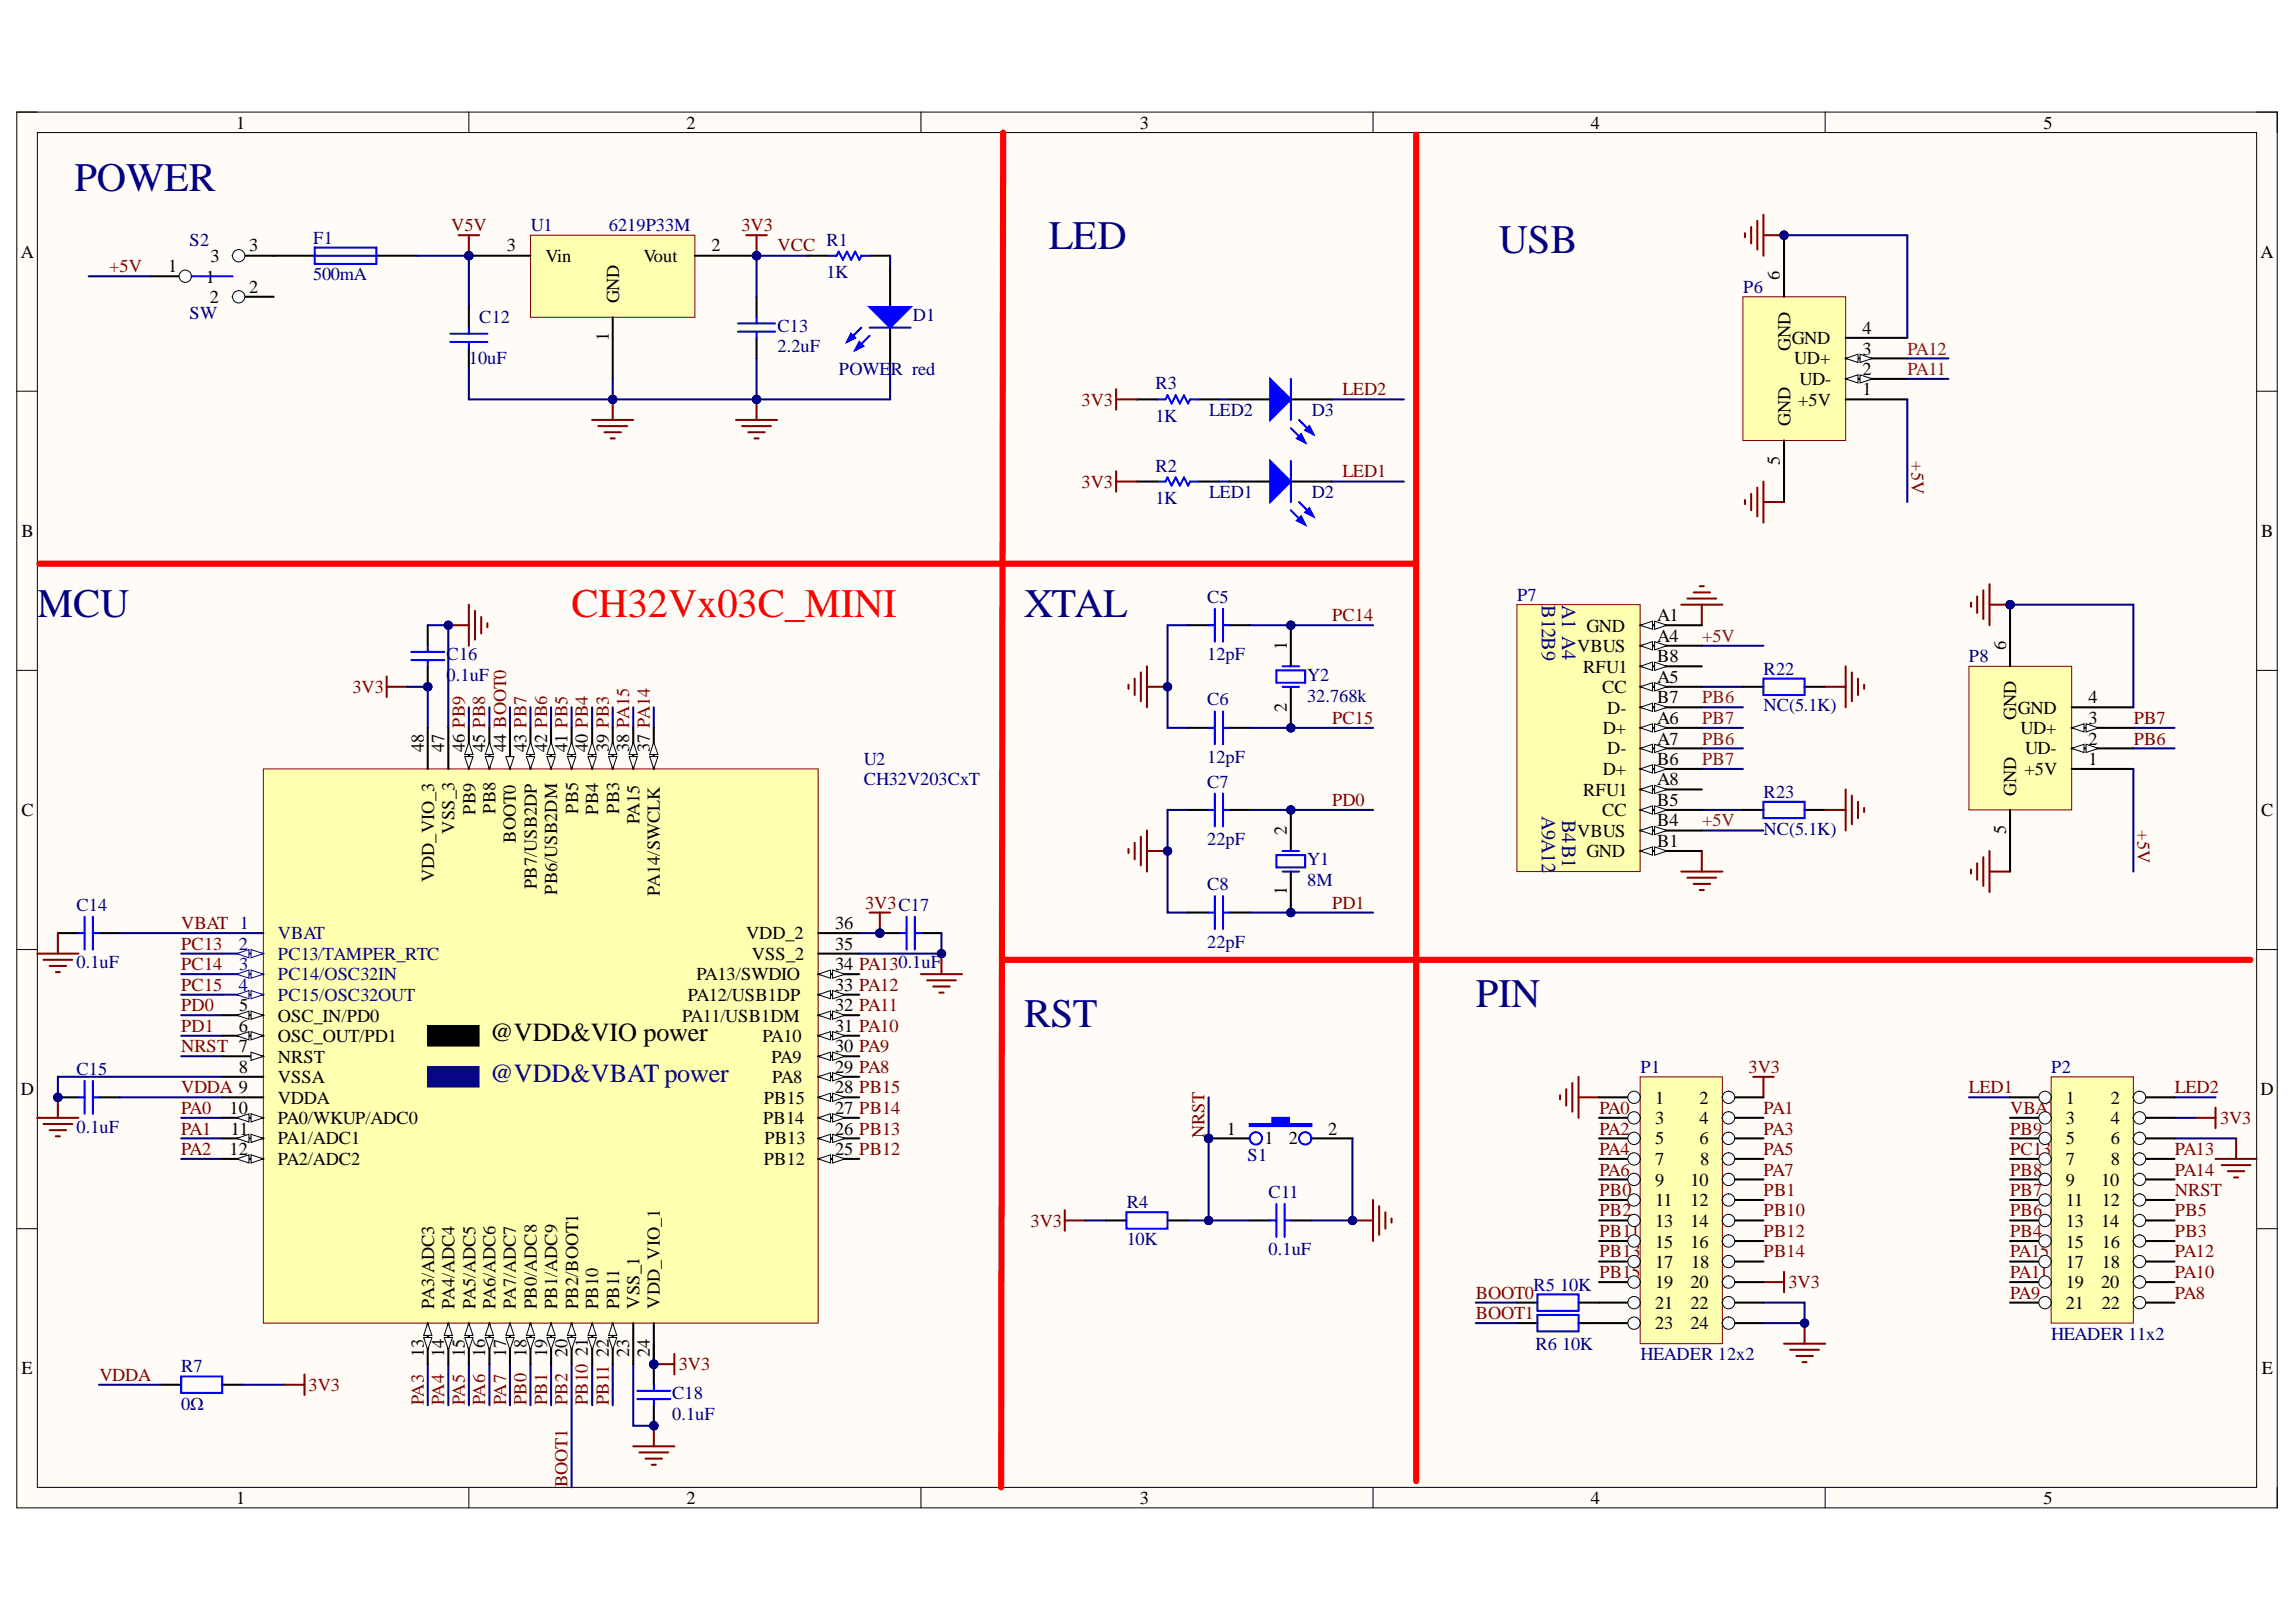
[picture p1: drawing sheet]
<svg xmlns="http://www.w3.org/2000/svg" width="297mm" height="210mm" viewBox="0 0 297 210" stroke-linecap="round" stroke-linejoin="round" font-family="sans-serif">
<defs><g id="words">
<g font-size="5.2" fill="#000080">
<text x="9.6" y="24.8">POWER</text>
<text x="135.7" y="32.2">LED</text>
<text x="193.9" y="32.8">USB</text>
<text x="4.8" y="79.8">MCU</text>
<text x="132.5" y="79.8">XTAL</text>
<text x="190.9" y="130.3">PIN</text>
<text x="132.5" y="132.9">RST</text>
</g>
<text font-size="5.2" fill="#f00" x="73.9" y="79.8">CH32Vx03C_MINI</text>
<text font-size="3.4" x="63.4" y="134.7">@VDD&amp;VIO power</text>
<text font-size="3.4" fill="#0c0087" x="63.4" y="140">@VDD&amp;VBAT power</text>
<g font-size="2.6" fill="#000080">
<text x="199.5" y="78.3" transform="rotate(90 199.5 78.3)">B12B9</text>
<text x="202.1" y="78.3" transform="rotate(90 202.1 78.3)">A1 A4</text>
<text x="199.5" y="105.6" transform="rotate(90 199.5 105.6)">A9A12</text>
<text x="202.1" y="106.2" transform="rotate(90 202.1 106.2)">B4B1</text>
</g>
<g font-size="2.4">
<text x="30.5" y="16.6">1</text>
<text x="88.8" y="16.6">2</text>
<text x="147.5" y="16.6">3</text>
<text x="205.8" y="16.6">4</text>
<text x="264.4" y="16.6">5</text>
<text x="2.7" y="33.4">A</text>
<text x="21.7" y="35.2">1</text>
<text x="27.2" y="33.9">3</text>
<text x="32.2" y="32.5">3</text>
<text x="65.6" y="32.5">3</text>
<text x="70.6" y="33.9">Vin</text>
<text x="83.2" y="33.9">Vout</text>
<text x="92" y="32.5">2</text>
<text x="292.5" y="33.4">A</text>
<text x="26.6" y="36.6">1</text>
<text x="27.2" y="39.2">2</text>
<text x="32.2" y="37.9">2</text>
<text x="80.1" y="39.2" transform="rotate(-90 80.1 39.2)">GND</text>
<text x="230.3" y="36.3" transform="rotate(-90 230.3 36.3)">6</text>
<text x="78.8" y="44.1" transform="rotate(-90 78.8 44.1)">1</text>
<text x="231.6" y="45.4" transform="rotate(-90 231.6 45.4)">GND</text>
<text x="231.8" y="44.5">GND</text>
<text x="232.1" y="47.2">UD+</text>
<text x="240.9" y="43.2">4</text>
<text x="240.9" y="45.9">3</text>
<text x="232.6" y="52.5">+5V</text>
<text x="232.8" y="49.9">UD-</text>
<text x="240.9" y="51.1">1</text>
<text x="240.9" y="48.5">2</text>
<text x="231.6" y="55.1" transform="rotate(-90 231.6 55.1)">GND</text>
<text x="230.3" y="60.2" transform="rotate(-90 230.3 60.2)">5</text>
<text x="2.8" y="69.5">B</text>
<text x="292.5" y="69.5">B</text>
<text x="205.2" y="81.7">GND</text>
<text x="214.4" y="80.4">A1</text>
<text x="214.4" y="83.1">A4</text>
<text x="166.5" y="84.1" transform="rotate(-90 166.5 84.1)">1</text>
<text x="204.1" y="84.4">VBUS</text>
<text x="204.8" y="87.1">RFU1</text>
<text x="207.3" y="89.7">CC</text>
<text x="214.4" y="85.7">B8</text>
<text x="214.4" y="88.3">A5</text>
<text x="259.5" y="84.1" transform="rotate(-90 259.5 84.1)">6</text>
<text x="166.5" y="92.1" transform="rotate(-90 166.5 92.1)">2</text>
<text x="207.3" y="95">D+</text>
<text x="207.9" y="92.4">D-</text>
<text x="214.4" y="91">B7</text>
<text x="214.4" y="93.7">A6</text>
<text x="260.8" y="93.1" transform="rotate(-90 260.8 93.1)">GND</text>
<text x="261.1" y="92.4">GND</text>
<text x="261.4" y="95">UD+</text>
<text x="270.2" y="91">4</text>
<text x="270.2" y="93.7">3</text>
<text x="54.8" y="97.4" transform="rotate(-90 54.8 97.4)">48</text>
<text x="57.4" y="97.4" transform="rotate(-90 57.4 97.4)">47</text>
<text x="60.1" y="97.4" transform="rotate(-90 60.1 97.4)">46 PB9</text>
<text x="62.8" y="97.4" transform="rotate(-90 62.8 97.4)">45 PB8</text>
<text x="65.5" y="97.4" transform="rotate(-90 65.5 97.4)">44 BOOT0</text>
<text x="68.1" y="97.4" transform="rotate(-90 68.1 97.4)">43 PB7</text>
<text x="70.8" y="97.4" transform="rotate(-90 70.8 97.4)">42 PB6</text>
<text x="73.4" y="97.4" transform="rotate(-90 73.4 97.4)">41 PB5</text>
<text x="76.1" y="97.4" transform="rotate(-90 76.1 97.4)">40 PB4</text>
<text x="78.8" y="97.4" transform="rotate(-90 78.8 97.4)">39 PB3</text>
<text x="81.4" y="97.4" transform="rotate(-90 81.4 97.4)">38 PA15</text>
<text x="84.1" y="97.4" transform="rotate(-90 84.1 97.4)">37 PA14</text>
<text x="207.3" y="100.3">D+</text>
<text x="207.9" y="97.6">D-</text>
<text x="214.4" y="99">B6</text>
<text x="214.4" y="96.4">A7</text>
<text x="214.4" y="101.6">A8</text>
<text x="261.9" y="100.3">+5V</text>
<text x="262" y="97.6">UD-</text>
<text x="270.2" y="99">1</text>
<text x="270.2" y="96.4">2</text>
<text x="2.8" y="105.7">C</text>
<text x="58.8" y="107.9" transform="rotate(-90 58.8 107.9)">VSS_3</text>
<text x="61.5" y="105.4" transform="rotate(-90 61.5 105.4)">PB9</text>
<text x="64.1" y="105.3" transform="rotate(-90 64.1 105.3)">PB8</text>
<text x="74.8" y="105.3" transform="rotate(-90 74.8 105.3)">PB5</text>
<text x="77.4" y="105.4" transform="rotate(-90 77.4 105.4)">PB4</text>
<text x="80.1" y="105.3" transform="rotate(-90 80.1 105.3)">PB3</text>
<text x="82.7" y="106.7" transform="rotate(-90 82.7 106.7)">PA15</text>
<text x="204.8" y="103">RFU1</text>
<text x="207.3" y="105.7">CC</text>
<text x="214.4" y="106.9">B4</text>
<text x="214.4" y="104.3">B5</text>
<text x="259.5" y="107.9" transform="rotate(-90 259.5 107.9)">5</text>
<text x="260.8" y="103" transform="rotate(-90 260.8 103)">GND</text>
<text x="292.5" y="105.7">C</text>
<text x="66.7" y="109" transform="rotate(-90 66.7 109)">BOOT0</text>
<text x="166.5" y="108" transform="rotate(-90 166.5 108)">2</text>
<text x="204.1" y="108.3">VBUS</text>
<text x="205.2" y="110.9">GND</text>
<text x="214.4" y="109.6">B1</text>
<text x="56.2" y="114.2" transform="rotate(-90 56.2 114.2)">VDD_VIO_3</text>
<text x="69.5" y="115" transform="rotate(-90 69.5 115)">PB7/USB2DP</text>
<text x="72.1" y="115.8" transform="rotate(-90 72.1 115.8)">PB6/USB2DM</text>
<text x="85.4" y="115.9" transform="rotate(-90 85.4 115.9)">PA14/SWCLK</text>
<text x="166.5" y="115.8" transform="rotate(-90 166.5 115.8)">1</text>
<text x="96.5" y="121.6">VDD_2</text>
<text x="97.3" y="124.3">VSS_2</text>
<text x="108" y="125.5">34 PA130.1uF</text>
<text x="108" y="122.9">35</text>
<text x="108" y="120.2">36</text>
<text x="31" y="130.8">5</text>
<text x="89" y="129.5">PA12/USB1DP</text>
<text x="90.1" y="126.9">PA13/SWDIO</text>
<text x="108" y="130.8">32 PA11</text>
<text x="108" y="128.2">33 PA12</text>
<text x="30.9" y="133.6">6</text>
<text x="36" y="132.2">OSC_IN/PD0</text>
<text x="36" y="134.8">OSC_OUT/PD1</text>
<text x="36" y="137.5">NRST</text>
<text x="88.2" y="132.2">PA11/USB1DM</text>
<text x="98.6" y="134.8">PA10</text>
<text x="99.8" y="137.5">PA9</text>
<text x="108" y="136.2">30 PA9</text>
<text x="108" y="133.6">31 PA10</text>
<text x="2.7" y="141.8">D</text>
<text x="30.9" y="138.8">8</text>
<text x="36" y="140.1">VSSA</text>
<text x="36" y="142.9">VDDA</text>
<text x="98.8" y="142.9">PB15</text>
<text x="99.9" y="140.1">PA8</text>
<text x="108" y="141.5">28 PB15</text>
<text x="108" y="138.8">29 PA8</text>
<text x="214.1" y="142.9">1</text>
<text x="219.9" y="142.9">2</text>
<text x="267.2" y="142.9">1</text>
<text x="273.1" y="142.9">2</text>
<text x="292.5" y="141.8">D</text>
<text x="29.7" y="144.1">10</text>
<text x="29.7" y="149.4">12</text>
<text x="29.9" y="146.8">11</text>
<text x="36" y="145.5">PA0/WKUP/ADC0</text>
<text x="36" y="148.1">PA1/ADC1</text>
<text x="98.7" y="145.5">PB14</text>
<text x="98.9" y="148.1">PB13</text>
<text x="108" y="149.4">25 PB12</text>
<text x="108" y="146.8">26 PB13</text>
<text x="108" y="144.1">27 PB14</text>
<text x="158.7" y="146.8">1</text>
<text x="163.6" y="148.1">1</text>
<text x="166.7" y="148.1">2</text>
<text x="171.8" y="146.8">2</text>
<text x="214.1" y="145.5">3</text>
<text x="214.1" y="148.1">5</text>
<text x="219.9" y="145.5">4</text>
<text x="219.9" y="148.1">6</text>
<text x="267.2" y="145.5">3</text>
<text x="267.2" y="148.1">5</text>
<text x="273.1" y="145.5">4</text>
<text x="273.1" y="148.1">6</text>
<text x="36" y="150.8">PA2/ADC2</text>
<text x="98.8" y="150.8">PB12</text>
<text x="214.1" y="150.8">7</text>
<text x="214.1" y="153.4">9</text>
<text x="218.7" y="153.4">10</text>
<text x="220" y="150.8">8</text>
<text x="267.2" y="150.8">7</text>
<text x="267.2" y="153.4">9</text>
<text x="271.8" y="153.4">10</text>
<text x="273.1" y="150.8">8</text>
<text x="214.1" y="156.1">11</text>
<text x="214.1" y="158.7">13</text>
<text x="214.1" y="161.4">15</text>
<text x="218.7" y="156.1">12</text>
<text x="218.7" y="158.7">14</text>
<text x="218.7" y="161.4">16</text>
<text x="267.2" y="156.1">11</text>
<text x="267.2" y="158.7">13</text>
<text x="267.2" y="161.4">15</text>
<text x="271.8" y="158.7">14</text>
<text x="271.9" y="156.1">12</text>
<text x="271.9" y="161.4">16</text>
<text x="214.1" y="164.1">17</text>
<text x="214.1" y="166.7">19</text>
<text x="218.7" y="166.7">20</text>
<text x="218.8" y="164.1">18</text>
<text x="267.2" y="164.1">17</text>
<text x="267.2" y="166.7">19</text>
<text x="271.8" y="166.7">20</text>
<text x="271.9" y="164.1">18</text>
<text x="56.2" y="169.4" transform="rotate(-90 56.2 169.4)">PA3/ADC3</text>
<text x="58.8" y="169.4" transform="rotate(-90 58.8 169.4)">PA4/ADC4</text>
<text x="61.5" y="169.4" transform="rotate(-90 61.5 169.4)">PA5/ADC5</text>
<text x="64.1" y="169.4" transform="rotate(-90 64.1 169.4)">PA6/ADC6</text>
<text x="66.7" y="169.4" transform="rotate(-90 66.7 169.4)">PA7/ADC7</text>
<text x="69.5" y="169.4" transform="rotate(-90 69.5 169.4)">PB0/ADC8</text>
<text x="72.1" y="169.4" transform="rotate(-90 72.1 169.4)">PB1/ADC9</text>
<text x="74.8" y="169.4" transform="rotate(-90 74.8 169.4)">PB2/BOOT1</text>
<text x="77.4" y="169.4" transform="rotate(-90 77.4 169.4)">PB10</text>
<text x="80.1" y="169.4" transform="rotate(-90 80.1 169.4)">PB11</text>
<text x="82.7" y="169.4" transform="rotate(-90 82.7 169.4)">VSS_1</text>
<text x="85.4" y="169.4" transform="rotate(-90 85.4 169.4)">VDD_VIO_1</text>
<text x="214.1" y="169.4">21</text>
<text x="214.1" y="172">23</text>
<text x="218.7" y="169.4">22</text>
<text x="218.7" y="172">24</text>
<text x="267.2" y="169.4">21</text>
<text x="271.9" y="169.4">22</text>
<text x="2.8" y="177.8">E</text>
<text x="54.8" y="175.6" transform="rotate(-90 54.8 175.6)">13</text>
<text x="57.4" y="175.6" transform="rotate(-90 57.4 175.6)">14</text>
<text x="60.1" y="175.6" transform="rotate(-90 60.1 175.6)">15</text>
<text x="62.8" y="175.6" transform="rotate(-90 62.8 175.6)">16</text>
<text x="65.5" y="175.6" transform="rotate(-90 65.5 175.6)">17</text>
<text x="68.1" y="175.6" transform="rotate(-90 68.1 175.6)">18</text>
<text x="70.8" y="175.6" transform="rotate(-90 70.8 175.6)">19</text>
<text x="73.4" y="175.6" transform="rotate(-90 73.4 175.6)">20</text>
<text x="76.1" y="175.5" transform="rotate(-90 76.1 175.5)">21</text>
<text x="78.8" y="175.6" transform="rotate(-90 78.8 175.6)">22</text>
<text x="81.4" y="175.6" transform="rotate(-90 81.4 175.6)">23</text>
<text x="84.1" y="175.6" transform="rotate(-90 84.1 175.6)">24</text>
<text x="292.6" y="177.8">E</text>
<text x="30.5" y="194.6">1</text>
<text x="88.8" y="194.6">2</text>
<text x="147.5" y="194.6">3</text>
<text x="205.8" y="194.6">4</text>
<text x="264.4" y="194.6">5</text>
</g>
<g font-size="2.4" fill="#800000">
<text x="58.4" y="29.9">V5V</text>
<text x="95.9" y="29.9">3V3</text>
<text x="14.1" y="35.2">+5V</text>
<text x="100.6" y="32.5">VCC</text>
<text x="139.9" y="52.5">3V3</text>
<text x="173.7" y="51.1">LED2</text>
<text x="247.3" y="59.7" transform="rotate(90 247.3 59.7)">+5V</text>
<text x="139.9" y="63.1">3V3</text>
<text x="173.7" y="61.8">LED1</text>
<text x="172.3" y="80.4">PC14</text>
<text x="45.6" y="89.7">3V3</text>
<text x="172.3" y="93.7">PC15</text>
<text x="276" y="93.7">PB7</text>
<text x="276" y="96.4">PB6</text>
<text x="172.3" y="104.3">PD0</text>
<text x="276.6" y="107.4" transform="rotate(90 276.6 107.4)">+5V</text>
<text x="111.9" y="117.6">3V3C17</text>
<text x="172.3" y="117.6">PD1</text>
<text x="23.4" y="120.2">VBAT 1</text>
<text x="23.4" y="122.9">PC13</text>
<text x="23.4" y="125.5">PC14</text>
<text x="23.4" y="128.2">PC15</text>
<text x="23.4" y="130.8">PD0</text>
<text x="23.4" y="133.6">PD1</text>
<text x="23.4" y="136.2">NRST 7</text>
<text x="23.4" y="141.5">VDDA 9</text>
<text x="226.2" y="138.8">3V3</text>
<text x="254.7" y="141.5">LED1</text>
<text x="281.4" y="141.5">LED2</text>
<text x="23.4" y="144.1">PA0</text>
<text x="23.4" y="146.8">PA1</text>
<text x="23.4" y="149.4">PA2</text>
<text x="155.8" y="147.3" transform="rotate(-90 155.8 147.3)">NRST</text>
<text x="206.9" y="144.1">PA0</text>
<text x="206.9" y="146.8">PA2</text>
<text x="206.9" y="149.4">PA4</text>
<text x="228.2" y="144.1">PA1</text>
<text x="228.2" y="146.8">PA3</text>
<text x="228.2" y="149.4">PA5</text>
<text x="260.1" y="146.8">PB9</text>
<text x="260.1" y="144.1">VBAT</text>
<text x="260.1" y="149.4">PC13</text>
<text x="281.4" y="149.4">PA13</text>
<text x="287.2" y="145.5">3V3</text>
<text x="206.9" y="152.2">PA6</text>
<text x="206.9" y="154.8">PB0</text>
<text x="228.2" y="152.2">PA7</text>
<text x="228.2" y="154.8">PB1</text>
<text x="260.1" y="154.8">PB7</text>
<text x="260.1" y="152.2">PB8</text>
<text x="281.4" y="152.2">PA14</text>
<text x="281.4" y="154.8">NRST</text>
<text x="133.3" y="158.7">3V3</text>
<text x="206.9" y="157.4">PB2</text>
<text x="206.9" y="160.1">PB11</text>
<text x="228.2" y="157.4">PB10</text>
<text x="228.2" y="160.1">PB12</text>
<text x="260.1" y="160.1">PB4</text>
<text x="260.1" y="157.4">PB6</text>
<text x="281.4" y="160.1">PB3</text>
<text x="281.4" y="157.4">PB5</text>
<text x="206.9" y="162.7">PB13</text>
<text x="206.9" y="165.4">PB15</text>
<text x="228.2" y="162.7">PB14</text>
<text x="231.4" y="166.7">3V3</text>
<text x="260.1" y="165.4">PA11</text>
<text x="260.1" y="162.7">PA15</text>
<text x="281.4" y="165.4">PA10</text>
<text x="281.4" y="162.7">PA12</text>
<text x="190.9" y="168">BOOT0</text>
<text x="190.9" y="170.7">BOOT1</text>
<text x="260.1" y="168">PA9</text>
<text x="281.4" y="168">PA8</text>
<text x="12.9" y="178.7">VDDA</text>
<text x="87.8" y="177.3">3V3</text>
<text x="39.9" y="180">3V3</text>
<text x="54.8" y="181.8" transform="rotate(-90 54.8 181.8)">PA3</text>
<text x="57.4" y="181.8" transform="rotate(-90 57.4 181.8)">PA4</text>
<text x="60.1" y="181.8" transform="rotate(-90 60.1 181.8)">PA5</text>
<text x="62.8" y="181.8" transform="rotate(-90 62.8 181.8)">PA6</text>
<text x="65.5" y="181.8" transform="rotate(-90 65.5 181.8)">PA7</text>
<text x="68.1" y="181.8" transform="rotate(-90 68.1 181.8)">PB0</text>
<text x="70.8" y="181.8" transform="rotate(-90 70.8 181.8)">PB1</text>
<text x="73.4" y="181.8" transform="rotate(-90 73.4 181.8)">PB2</text>
<text x="76.1" y="181.8" transform="rotate(-90 76.1 181.8)">PB10</text>
<text x="78.8" y="181.8" transform="rotate(-90 78.8 181.8)">PB11</text>
<text x="73.4" y="192.5" transform="rotate(-90 73.4 192.5)">BOOT1</text>
</g>
<g font-size="2.4" fill="#000080">
<text x="68.7" y="29.9">U1</text>
<text x="78.8" y="29.9">6219P33M</text>
<text x="24.5" y="31.8">S2</text>
<text x="40.5" y="31.5">F1</text>
<text x="106.9" y="31.8">R1</text>
<text x="24.5" y="41.3">SW</text>
<text x="40.5" y="36.3">500mA</text>
<text x="62" y="41.8">C12</text>
<text x="106.9" y="36">1K</text>
<text x="118.1" y="41.6">D1</text>
<text x="225.5" y="37.9">P6</text>
<text x="60.7" y="47.2">10uF</text>
<text x="100.6" y="42.9">C13</text>
<text x="100.6" y="45.6">2.2uF</text>
<text x="108.5" y="48.5">POWER red</text>
<text x="149.5" y="50.4">R3</text>
<text x="156.4" y="53.8">LED2</text>
<text x="169.7" y="53.8">D3</text>
<text x="149.5" y="54.6">1K</text>
<text x="149.5" y="65.3">1K</text>
<text x="149.5" y="61">R2</text>
<text x="156.4" y="64.5">LED1</text>
<text x="169.7" y="64.5">D2</text>
<text x="196.3" y="77.8">P7</text>
<text x="156.2" y="78">C5</text>
<text x="57.8" y="85.5">C16</text>
<text x="57.8" y="88.1">0.1uF</text>
<text x="156.2" y="85.5">12pF</text>
<text x="169.1" y="88.1">Y2</text>
<text x="228.2" y="87.3">R22</text>
<text x="254.7" y="85.7">P8</text>
<text x="156.2" y="91.3">C6</text>
<text x="169.1" y="90.8">32.768k</text>
<text x="228.2" y="92">NC(5.1K)</text>
<text x="111.8" y="99">U2</text>
<text x="111.8" y="101.6">CH32V203CxT</text>
<text x="156.2" y="98.7">12pF</text>
<text x="156.2" y="101.9">C7</text>
<text x="228.2" y="103.2">R23</text>
<text x="156.2" y="109.4">22pF</text>
<text x="169.1" y="112">Y1</text>
<text x="228.2" y="108">NC(5.1K)</text>
<text x="9.9" y="117.8">C14</text>
<text x="156.2" y="115.2">C8</text>
<text x="169.1" y="114.6">8M</text>
<text x="9.9" y="125.3">0.1uF</text>
<text x="156.2" y="122.6">22pF</text>
<text x="9.9" y="139.1">C15</text>
<text x="212.3" y="138.8">P1</text>
<text x="265.4" y="138.8">P2</text>
<text x="9.9" y="146.6">0.1uF</text>
<text x="161.4" y="150.3">S1</text>
<text x="164.1" y="155">C11</text>
<text x="145.8" y="156.4">R4</text>
<text x="145.8" y="161.1">10K</text>
<text x="164.1" y="162.5">0.1uF</text>
<text x="198.4" y="167">R5</text>
<text x="201.9" y="167">10K</text>
<text x="265.4" y="173.4">HEADER 11x2</text>
<text x="23.4" y="177.6">R7</text>
<text x="198.6" y="174.7">R6</text>
<text x="202.1" y="174.7">10K</text>
<text x="212.3" y="176">HEADER 12x2</text>
<text x="23.4" y="182.4">0Ω</text>
<text x="87" y="181.1">C18</text>
<text x="87" y="183.8">0.1uF</text>
</g>
<g font-size="2.4" fill="#781915">
<text x="246.8" y="45.9">PA12</text>
<text x="246.8" y="48.5">PA11</text>
<text x="220.2" y="83.1">+5V</text>
<text x="220.2" y="93.7">PB7</text>
<text x="220.2" y="91">PB6</text>
<text x="220.2" y="96.4">PB6</text>
<text x="220.2" y="99">PB7</text>
<text x="220.2" y="106.9">+5V</text>
</g>
<g font-size="2.4" fill="#0c0087">
<text x="30.9" y="122.9">2</text>
<text x="31" y="125.5">3</text>
<text x="36" y="121.6">VBAT</text>
<text x="36" y="124.3">PC13/TAMPER_RTC</text>
<text x="30.9" y="128.2">4</text>
<text x="36" y="126.9">PC14/OSC32IN</text>
<text x="36" y="129.5">PC15/OSC32OUT</text>
</g>
</g></defs>
<path d="M2.2 14.5h292.4v180.6h-292.4z" fill-rule="evenodd" fill="#fffcf8"/>
<path d="M2.2 14.5h292.4v180.6h-292.4z" fill="none" stroke="#000" stroke-width=".13"/>
<path d="M4.8 17.2h287.1v175.3h-287.1z" fill-rule="evenodd" fill="#fffcf8"/>
<g fill="none" stroke="#000" stroke-width=".13">
<path d="M2.2 14.5h2.6M4.8 17.2h287.1v175.3h-287.1zM60.7 14.5v2.7M119.1 14.5v2.7M177.6 14.5v2.7M236.1 14.5v2.7M291.9 14.5h2.7v2.7M2.2 50.6h2.6M291.9 50.6h2.7M2.2 86.8h2.6M291.9 86.8h2.7M2.2 122.9h2.6"/>
<path d="M291.9 122.9h2.7M2.2 159h2.6M291.9 159h2.7M60.7 192.5v2.6M119.1 192.5v2.6M177.6 192.5v2.6M236.1 192.5v2.6M294.6 192.5v2.6"/>
</g>
<path d="M143.1 157.9h2.6M151 157.9h2.7M161.7 157.9h2.6M167 157.9h2.7" fill="none" stroke="#000" stroke-width=".26"/>
<path d="M145.7 156.9h5.3v2.1h-5.3zM164.3 157.9h.8M165.1 155.8v4.3M166.2 155.8v4.3M166.2 157.9h.8" fill="none" stroke="#00f" stroke-width=".26"/>
<circle cx="156.4" cy="147.3" r=".53" fill="#000080"/>
<circle cx="156.4" cy="147.3" r=".53" fill="none" stroke="#000080" stroke-width=".13"/>
<path d="M156.4 147.3h5.3" fill="none" stroke="#000" stroke-width=".26"/>
<circle cx="156.4" cy="147.3" r=".53" fill="#000080"/>
<circle cx="156.4" cy="147.3" r=".53" fill="none" stroke="#000080" stroke-width=".13"/>
<path d="M169.7 147.3h5.3" fill="none" stroke="#000" stroke-width=".26"/>
<path d="M161.7 145.5h2.9v-.8h2.1v.8h3v.2h-8z" fill-rule="evenodd" fill="#00f"/>
<g fill="none" stroke="#00f" stroke-width=".26">
<path d="M161.7 145.5h2.9v-.8h2.1v.8h3v.2h-8z"/>
<circle cx="162.5" cy="147.3" r=".8"/>
<circle cx="168.9" cy="147.3" r=".8"/>
</g>
<path d="M153.7 157.9h8" fill="none" stroke="#000080" stroke-width=".26"/>
<circle cx="156.4" cy="157.9" r=".53" fill="#000080"/>
<circle cx="156.4" cy="157.9" r=".53" fill="none" stroke="#000080" stroke-width=".13"/>
<path d="M156.4 142v15.9" fill="none" stroke="#000080" stroke-width=".26"/>
<circle cx="156.4" cy="157.9" r=".53" fill="#000080"/>
<circle cx="156.4" cy="157.9" r=".53" fill="none" stroke="#000080" stroke-width=".13"/>
<circle cx="156.4" cy="147.3" r=".53" fill="#000080"/>
<circle cx="156.4" cy="147.3" r=".53" fill="none" stroke="#000080" stroke-width=".13"/>
<path d="M175 147.3v10.6h-5.3" fill="none" stroke="#000080" stroke-width=".26"/>
<circle cx="175" cy="157.9" r=".53" fill="#000080"/>
<circle cx="175" cy="157.9" r=".53" fill="none" stroke="#000080" stroke-width=".13"/>
<path d="M175 157.9h2.6M177.6 155.3v5.3M178.4 156.1v3.7M179.2 156.9v2.1M180 157.7v.5" fill="none" stroke="#800000" stroke-width=".26"/>
<circle cx="175" cy="157.9" r=".53" fill="#000080"/>
<circle cx="175" cy="157.9" r=".53" fill="none" stroke="#000080" stroke-width=".13"/>
<path d="M137.8 156.6v2.7M137.8 157.9h2.6" fill="none" stroke="#800000" stroke-width=".26"/>
<circle cx="156.4" cy="147.3" r=".53" fill="#000080"/>
<circle cx="156.4" cy="147.3" r=".53" fill="none" stroke="#000080" stroke-width=".13"/>
<circle cx="167" cy="80.9" r=".53" fill="#000080"/>
<circle cx="167" cy="80.9" r=".53" fill="none" stroke="#000080" stroke-width=".13"/>
<circle cx="167" cy="94.2" r=".53" fill="#000080"/>
<circle cx="167" cy="94.2" r=".53" fill="none" stroke="#000080" stroke-width=".13"/>
<path d="M167 80.9v5.3" fill="none" stroke="#000" stroke-width=".26"/>
<circle cx="167" cy="80.9" r=".53" fill="#000080"/>
<circle cx="167" cy="80.9" r=".53" fill="none" stroke="#000080" stroke-width=".13"/>
<path d="M167 88.9v5.3" fill="none" stroke="#000" stroke-width=".26"/>
<circle cx="167" cy="94.2" r=".53" fill="#000080"/>
<circle cx="167" cy="94.2" r=".53" fill="none" stroke="#000080" stroke-width=".13"/>
<path d="M157.2 78.8v4.2M158.2 78.8v4.2M156.4 94.2h.8M156.4 80.9h.8M157.2 92.1v4.2M158.2 92.1v4.2M158.2 94.2h.8M158.2 80.9h.8M165.1 86.8h3.8v1.5h-3.8zM165.9 88.9h2.2M165.9 86.2h2.2" fill="none" stroke="#00f" stroke-width=".26"/>
<path d="M153.7 94.2h2.7M153.7 80.9h2.7M159 94.2h2.7M159 80.9h2.7" fill="none" stroke="#000" stroke-width=".26"/>
<path d="M146 88.6v.5M146.8 87.8v2.1M147.6 87v3.7M148.4 86.2v5.3M148.4 88.9h2.6" fill="none" stroke="#800000" stroke-width=".26"/>
<circle cx="151" cy="88.9" r=".53" fill="#000080"/>
<circle cx="151" cy="88.9" r=".53" fill="none" stroke="#000080" stroke-width=".13"/>
<path d="M153.7 80.9h-2.7v13.3h2.7" fill="none" stroke="#000080" stroke-width=".26"/>
<circle cx="151" cy="88.9" r=".53" fill="#000080"/>
<circle cx="151" cy="88.9" r=".53" fill="none" stroke="#000080" stroke-width=".13"/>
<path d="M161.7 94.2h15.9" fill="none" stroke="#000080" stroke-width=".26"/>
<circle cx="167" cy="94.2" r=".53" fill="#000080"/>
<circle cx="167" cy="94.2" r=".53" fill="none" stroke="#000080" stroke-width=".13"/>
<path d="M161.7 80.9h15.9" fill="none" stroke="#000080" stroke-width=".26"/>
<circle cx="167" cy="80.9" r=".53" fill="#000080"/>
<circle cx="167" cy="80.9" r=".53" fill="none" stroke="#000080" stroke-width=".13"/>
<circle cx="167" cy="118.1" r=".53" fill="#000080"/>
<circle cx="167" cy="118.1" r=".53" fill="none" stroke="#000080" stroke-width=".13"/>
<circle cx="167" cy="104.8" r=".53" fill="#000080"/>
<circle cx="167" cy="104.8" r=".53" fill="none" stroke="#000080" stroke-width=".13"/>
<path d="M167 112.8v5.3" fill="none" stroke="#000" stroke-width=".26"/>
<circle cx="167" cy="118.1" r=".53" fill="#000080"/>
<circle cx="167" cy="118.1" r=".53" fill="none" stroke="#000080" stroke-width=".13"/>
<path d="M167 104.8v5.3" fill="none" stroke="#000" stroke-width=".26"/>
<circle cx="167" cy="104.8" r=".53" fill="#000080"/>
<circle cx="167" cy="104.8" r=".53" fill="none" stroke="#000080" stroke-width=".13"/>
<path d="M165.1 110.7h3.8v1.6h-3.8zM165.9 110.1h2.2M165.9 112.8h2.2" fill="none" stroke="#00f" stroke-width=".26"/>
<path d="M153.7 104.8h-2.7v13.3h2.7" fill="none" stroke="#000080" stroke-width=".26"/>
<circle cx="151" cy="110.1" r=".53" fill="#000080"/>
<circle cx="151" cy="110.1" r=".53" fill="none" stroke="#000080" stroke-width=".13"/>
<path d="M153.7 104.8h2.7M153.7 118.1h2.7M159 104.8h2.7M159 118.1h2.7" fill="none" stroke="#000" stroke-width=".26"/>
<path d="M156.4 104.8h.8M156.4 118.1h.8M157.2 102.7v4.2M157.2 116v4.2M158.2 102.7v4.2M158.2 116v4.2M158.2 104.8h.8M158.2 118.1h.8" fill="none" stroke="#00f" stroke-width=".26"/>
<path d="M161.7 104.8h15.9" fill="none" stroke="#000080" stroke-width=".26"/>
<circle cx="167" cy="104.8" r=".53" fill="#000080"/>
<circle cx="167" cy="104.8" r=".53" fill="none" stroke="#000080" stroke-width=".13"/>
<path d="M161.7 118.1h15.9" fill="none" stroke="#000080" stroke-width=".26"/>
<circle cx="167" cy="118.1" r=".53" fill="#000080"/>
<circle cx="167" cy="118.1" r=".53" fill="none" stroke="#000080" stroke-width=".13"/>
<path d="M146 109.9v.5M146.8 109.1v2.1M147.6 108.3v3.7M148.4 107.5v5.3M148.4 110.1h2.6" fill="none" stroke="#800000" stroke-width=".26"/>
<circle cx="151" cy="110.1" r=".53" fill="#000080"/>
<circle cx="151" cy="110.1" r=".53" fill="none" stroke="#000080" stroke-width=".13"/>
<path d="M59.3 30.4h2.7M60.7 30.4v2.7" fill="none" stroke="#800000" stroke-width=".26"/>
<circle cx="60.7" cy="33.1" r=".53" fill="#000080"/>
<circle cx="60.7" cy="33.1" r=".53" fill="none" stroke="#000080" stroke-width=".13"/>
<path d="M35.4 33.1h5.3M48.7 33.1h5.3M60.7 39.7v2.7M60.7 45v2.7" fill="none" stroke="#000" stroke-width=".26"/>
<path d="M40.7 32h8v2.2h-8zM40.7 33.1h8M58.3 44.3h4.8M58.3 43.2h4.8M60.7 42.4v.8M60.7 44.3v.7" fill="none" stroke="#00f" stroke-width=".26"/>
<path d="M96.5 30.4h2.7M97.9 30.4v2.7" fill="none" stroke="#800000" stroke-width=".26"/>
<circle cx="97.9" cy="33.1" r=".53" fill="#000080"/>
<circle cx="97.9" cy="33.1" r=".53" fill="none" stroke="#000080" stroke-width=".13"/>
<path d="M76.6 54.3h5.3M77.4 55.1h3.7M78.2 55.9h2.1M79 56.7h.5M79.3 51.7v2.6" fill="none" stroke="#800000" stroke-width=".26"/>
<circle cx="79.3" cy="51.7" r=".53" fill="#000080"/>
<circle cx="79.3" cy="51.7" r=".53" fill="none" stroke="#000080" stroke-width=".13"/>
<path d="M95.2 54.3h5.3M96 55.1h3.7M96.8 55.9h2.1M97.6 56.7h.5M97.9 51.7v2.6" fill="none" stroke="#800000" stroke-width=".26"/>
<circle cx="97.9" cy="51.7" r=".53" fill="#000080"/>
<circle cx="97.9" cy="51.7" r=".53" fill="none" stroke="#000080" stroke-width=".13"/>
<path d="M97.9 38.4v2.7M97.9 43.7v2.7" fill="none" stroke="#000" stroke-width=".26"/>
<path d="M95.5 42.9h4.8M95.5 41.9h4.8M97.9 41.1v.8M97.9 42.9v.8" fill="none" stroke="#00f" stroke-width=".26"/>
<path d="M104.5 33.1h-6.6v5.3" fill="none" stroke="#000080" stroke-width=".26"/>
<circle cx="97.9" cy="33.1" r=".53" fill="#000080"/>
<circle cx="97.9" cy="33.1" r=".53" fill="none" stroke="#000080" stroke-width=".13"/>
<path d="M115.2 34.4v5.3M115.2 42.4v5.3" fill="none" stroke="#000" stroke-width=".26"/>
<path d="M112.5 39.7h5.3l-2.6 2.7z" fill="#00f"/>
<path d="M112.5 39.7h5.3l-2.6 2.7zM111.4 42.4l-1.8 1.9M112.5 43.5l-1.9 1.8" fill="none" stroke="#00f" stroke-width=".26"/>
<path d="M111.2 44.3l.5 .5-1.1 .5z" fill="#00f"/>
<path d="M111.2 44.3l.5 .5-1.1 .5z" fill="none" stroke="#00f" stroke-width=".26"/>
<path d="M110.1 43.2l.5 .5-1 .6z" fill="#00f"/>
<path d="M107.2 33.1h1l.3-.5 .5 1 .6-1 .5 1 .5-1 .6 1 .2-.5h1.1M110.1 43.2l.5 .5-1 .6zM112.5 42.4h5.3" fill="none" stroke="#00f" stroke-width=".26"/>
<path d="M104.5 33.1h2.7M112.5 33.1h2.7" fill="none" stroke="#000" stroke-width=".26"/>
<path d="M60.7 47.7v4h54.5v-4" fill="none" stroke="#000080" stroke-width=".26"/>
<circle cx="79.3" cy="51.7" r=".53" fill="#000080"/>
<circle cx="79.3" cy="51.7" r=".53" fill="none" stroke="#000080" stroke-width=".13"/>
<circle cx="97.9" cy="51.7" r=".53" fill="#000080"/>
<circle cx="97.9" cy="51.7" r=".53" fill="none" stroke="#000080" stroke-width=".13"/>
<path d="M115.2 33.1v1.3" fill="none" stroke="#000080" stroke-width=".26"/>
<path d="M19.5 35.8h5.3" fill="none" stroke="#000" stroke-width=".26"/>
<circle cx="24" cy="35.8" r=".8" fill="#f8fcff"/>
<circle cx="24" cy="35.8" r=".8" fill="none" stroke="#000" stroke-width=".13"/>
<path d="M30.1 33.1h5.3" fill="none" stroke="#000" stroke-width=".26"/>
<circle cx="30.9" cy="33.1" r=".8" fill="#f8fcff"/>
<circle cx="30.9" cy="33.1" r=".8" fill="none" stroke="#000" stroke-width=".13"/>
<path d="M30.1 38.4h5.3" fill="none" stroke="#000" stroke-width=".26"/>
<circle cx="30.9" cy="38.4" r=".8" fill="#f8fcff"/>
<circle cx="30.9" cy="38.4" r=".8" fill="none" stroke="#000" stroke-width=".13"/>
<path d="M24.8 35.8h5.3" fill="none" stroke="#00f" stroke-width=".26"/>
<path d="M11.5 35.8h8M54 33.1h6.7v6.6" fill="none" stroke="#000080" stroke-width=".26"/>
<circle cx="60.7" cy="33.1" r=".53" fill="#000080"/>
<circle cx="60.7" cy="33.1" r=".53" fill="none" stroke="#000080" stroke-width=".13"/>
<path d="M97.9 46.4v5.3" fill="none" stroke="#000080" stroke-width=".26"/>
<circle cx="97.9" cy="51.7" r=".53" fill="#000080"/>
<circle cx="97.9" cy="51.7" r=".53" fill="none" stroke="#000080" stroke-width=".13"/>
<path d="M255 78v.5M255.8 77.2v2.1M256.6 76.4v3.7M257.4 75.6v5.3M257.4 78.3h2.6" fill="none" stroke="#800000" stroke-width=".26"/>
<circle cx="260" cy="78.3" r=".53" fill="#000080"/>
<circle cx="260" cy="78.3" r=".53" fill="none" stroke="#000080" stroke-width=".13"/>
<path d="M255 112.5v.6M255.8 111.7v2.1M256.6 110.9v3.8M257.4 110.1v5.3M257.4 112.8h2.6" fill="none" stroke="#800000" stroke-width=".26"/>
<path d="M276 83.6h.1" fill="none" stroke="#f00" stroke-width=".13"/>
<circle cx="260" cy="78.3" r=".53" fill="#000080"/>
<circle cx="260" cy="78.3" r=".53" fill="none" stroke="#000080" stroke-width=".13"/>
<path d="M254.7 86.2h13.3v18.6h-13.3z" fill-rule="evenodd" fill="#ffffb0"/>
<path d="M254.7 86.2h13.3v18.6h-13.3z" fill="none" stroke="#800000" stroke-width=".13"/>
<path d="M260 78.3v7.9M268 99.5h8M268 91.5h8" fill="none" stroke="#000" stroke-width=".26"/>
<circle cx="260" cy="78.3" r=".53" fill="#000080"/>
<circle cx="260" cy="78.3" r=".53" fill="none" stroke="#000080" stroke-width=".13"/>
<path d="M268 94.2h8" fill="none" stroke="#000" stroke-width=".26"/>
<path d="M268 94.2l1.6-.5v1z" fill="#f8fcff"/>
<path d="M268 94.2l1.6-.5v1z" fill="none" stroke="#000" stroke-width=".13"/>
<path d="M269.9 93.7l1.6 .5-1.6 .5z" fill="#f8fcff"/>
<path d="M269.9 93.7l1.6 .5-1.6 .5z" fill="none" stroke="#000" stroke-width=".13"/>
<path d="M268 96.8h8" fill="none" stroke="#000" stroke-width=".26"/>
<path d="M268 96.8l1.6-.5v1.1z" fill="#f8fcff"/>
<path d="M268 96.8l1.6-.5v1.1z" fill="none" stroke="#000" stroke-width=".13"/>
<path d="M269.9 96.3l1.6 .5-1.6 .6z" fill="#f8fcff"/>
<path d="M269.9 96.3l1.6 .5-1.6 .6z" fill="none" stroke="#000" stroke-width=".13"/>
<path d="M260 104.8v8" fill="none" stroke="#000" stroke-width=".26"/>
<path d="M260 78.3h16v13.2M276 94.2h5.3M276 96.8h5.3" fill="none" stroke="#000080" stroke-width=".26"/>
<circle cx="260" cy="78.3" r=".53" fill="#000080"/>
<circle cx="260" cy="78.3" r=".53" fill="none" stroke="#000080" stroke-width=".13"/>
<path d="M276 99.5v13.3M12.8 179.2h8M31.4 179.2h5.3" fill="none" stroke="#000080" stroke-width=".26"/>
<path d="M284 144.7h2.6M286.6 150h5.3M286.6 143.3v2.7M287.4 150.8h3.8M288.2 151.6h2.2M289 152.4h.6M289.3 147.3v2.7M36.7 179.2h2.7M39.4 177.9v2.6" fill="none" stroke="#800000" stroke-width=".26"/>
<path d="M159 62.3h5.3M167 62.3h5.3M20.8 179.2h2.6M28.8 179.2h2.6" fill="none" stroke="#000" stroke-width=".26"/>
<path d="M23.4 178.1h5.4v2.2h-5.4z" fill="none" stroke="#00f" stroke-width=".26"/>
<path d="M164.3 59.7l2.7 2.6-2.7 2.7z" fill="#00f"/>
<path d="M164.3 59.7l2.7 2.6-2.7 2.7zM167 66l1.9 1.9M168.1 65l1.8 1.8" fill="none" stroke="#00f" stroke-width=".26"/>
<path d="M168.9 66.3l.5-.5 .5 1z" fill="#00f"/>
<path d="M168.9 66.3l.5-.5 .5 1z" fill="none" stroke="#00f" stroke-width=".26"/>
<path d="M168.3 66.8l.6 1.1-1.1-.5z" fill="#00f"/>
<path d="M167 59.7v5.3M149.7 62.3h1.1l.2-.5 .6 1 .5-1 .5 1 .6-1 .5 1 .3-.5h1M168.3 66.8l.6 1.1-1.1-.5z" fill="none" stroke="#00f" stroke-width=".26"/>
<path d="M159 51.7h5.3M167 51.7h5.3M147.1 62.3h2.6M155 62.3h2.7" fill="none" stroke="#000" stroke-width=".26"/>
<path d="M164.3 49l2.7 2.7-2.7 2.6z" fill="#00f"/>
<path d="M164.3 49l2.7 2.7-2.7 2.6zM167 55.4l1.9 1.9M168.1 54.3l1.8 1.9" fill="none" stroke="#00f" stroke-width=".26"/>
<path d="M168.9 55.7l.5-.6 .5 1.1z" fill="#00f"/>
<path d="M168.9 55.7l.5-.6 .5 1.1z" fill="none" stroke="#00f" stroke-width=".26"/>
<path d="M168.3 56.2l.6 1.1-1.1-.6z" fill="#00f"/>
<path d="M149.7 51.7h1.1l.2-.5 .6 1 .5-1 .5 1 .6-1 .5 1 .3-.5h1M167 49v5.3M168.3 56.2l.6 1.1-1.1-.6z" fill="none" stroke="#00f" stroke-width=".26"/>
<path d="M147.1 51.7h2.6M155 51.7h2.7" fill="none" stroke="#000" stroke-width=".26"/>
<path d="M157.7 51.7h1.3M172.3 51.7h9.3M157.7 62.3h1.3M172.3 62.3h9.3M220.2 83.6h7.9M220.2 88.9h5.3M220.2 91.5h5.3M220.2 94.2h5.3M220.2 96.8h5.3M220.2 99.5h5.3M220.2 107.5h7.9M220.2 104.8h5.3" fill="none" stroke="#000080" stroke-width=".26"/>
<path d="M217.5 78.3h5.3M218.3 77.5h3.7M219.1 76.7h2.1M219.9 75.9h.5M220.2 78.3v2.6M217.5 112.8h5.3M218.3 113.6h3.7M219.1 114.4h2.1M219.9 115.2h.5M220.2 110.1v2.7" fill="none" stroke="#800000" stroke-width=".26"/>
<path d="M196.2 78.3h16v34.5h-16z" fill-rule="evenodd" fill="#ffffb0"/>
<path d="M196.2 78.3h16v34.5h-16z" fill="none" stroke="#800000" stroke-width=".13"/>
<path d="M212.2 110.1h8" fill="none" stroke="#000" stroke-width=".26"/>
<path d="M212.2 110.1l1.6-.5v1.1z" fill="#f8fcff"/>
<path d="M212.2 110.1l1.6-.5v1.1z" fill="none" stroke="#000" stroke-width=".13"/>
<path d="M214.1 109.6l1.6 .5-1.6 .6z" fill="#f8fcff"/>
<path d="M214.1 109.6l1.6 .5-1.6 .6z" fill="none" stroke="#000" stroke-width=".13"/>
<path d="M212.2 107.5h8" fill="none" stroke="#000" stroke-width=".26"/>
<path d="M212.2 107.5l1.6-.6v1.1z" fill="#f8fcff"/>
<path d="M212.2 107.5l1.6-.6v1.1z" fill="none" stroke="#000" stroke-width=".13"/>
<path d="M214.1 106.9l1.6 .6-1.6 .5z" fill="#f8fcff"/>
<path d="M214.1 106.9l1.6 .6-1.6 .5z" fill="none" stroke="#000" stroke-width=".13"/>
<path d="M212.2 104.8h8" fill="none" stroke="#000" stroke-width=".26"/>
<path d="M212.2 104.8l1.6-.5v1.1z" fill="#f8fcff"/>
<path d="M212.2 104.8l1.6-.5v1.1z" fill="none" stroke="#000" stroke-width=".13"/>
<path d="M214.1 104.3l1.6 .5-1.6 .6z" fill="#f8fcff"/>
<path d="M214.1 104.3l1.6 .5-1.6 .6z" fill="none" stroke="#000" stroke-width=".13"/>
<path d="M212.2 99.5h8" fill="none" stroke="#000" stroke-width=".26"/>
<path d="M212.2 99.5l1.6-.5v1z" fill="#f8fcff"/>
<path d="M212.2 99.5l1.6-.5v1z" fill="none" stroke="#000" stroke-width=".13"/>
<path d="M214.1 99l1.6 .5-1.6 .5z" fill="#f8fcff"/>
<path d="M214.1 99l1.6 .5-1.6 .5z" fill="none" stroke="#000" stroke-width=".13"/>
<path d="M212.2 91.5h8" fill="none" stroke="#000" stroke-width=".26"/>
<path d="M212.2 91.5l1.6-.5v1.1z" fill="#f8fcff"/>
<path d="M212.2 91.5l1.6-.5v1.1z" fill="none" stroke="#000" stroke-width=".13"/>
<path d="M214.1 91l1.6 .5-1.6 .6z" fill="#f8fcff"/>
<path d="M214.1 91l1.6 .5-1.6 .6z" fill="none" stroke="#000" stroke-width=".13"/>
<path d="M212.2 86.2h8" fill="none" stroke="#000" stroke-width=".26"/>
<path d="M212.2 86.2l1.6-.5v1.1z" fill="#f8fcff"/>
<path d="M212.2 86.2l1.6-.5v1.1z" fill="none" stroke="#000" stroke-width=".13"/>
<path d="M214.1 85.7l1.6 .5-1.6 .6z" fill="#f8fcff"/>
<path d="M214.1 85.7l1.6 .5-1.6 .6z" fill="none" stroke="#000" stroke-width=".13"/>
<path d="M212.2 80.9h8" fill="none" stroke="#000" stroke-width=".26"/>
<path d="M212.2 80.9l1.6-.5v1z" fill="#f8fcff"/>
<path d="M212.2 80.9l1.6-.5v1z" fill="none" stroke="#000" stroke-width=".13"/>
<path d="M214.1 80.4l1.6 .5-1.6 .5z" fill="#f8fcff"/>
<path d="M214.1 80.4l1.6 .5-1.6 .5z" fill="none" stroke="#000" stroke-width=".13"/>
<path d="M212.2 83.6h8" fill="none" stroke="#000" stroke-width=".26"/>
<path d="M212.2 83.6l1.6-.6v1.1z" fill="#f8fcff"/>
<path d="M212.2 83.6l1.6-.6v1.1z" fill="none" stroke="#000" stroke-width=".13"/>
<path d="M214.1 83l1.6 .6-1.6 .5z" fill="#f8fcff"/>
<path d="M214.1 83l1.6 .6-1.6 .5z" fill="none" stroke="#000" stroke-width=".13"/>
<path d="M212.2 88.9h8" fill="none" stroke="#000" stroke-width=".26"/>
<path d="M212.2 88.9l1.6-.5v1z" fill="#f8fcff"/>
<path d="M212.2 88.9l1.6-.5v1z" fill="none" stroke="#000" stroke-width=".13"/>
<path d="M214.1 88.4l1.6 .5-1.6 .5z" fill="#f8fcff"/>
<path d="M214.1 88.4l1.6 .5-1.6 .5z" fill="none" stroke="#000" stroke-width=".13"/>
<path d="M212.2 94.2h8" fill="none" stroke="#000" stroke-width=".26"/>
<path d="M212.2 94.2l1.6-.5v1z" fill="#f8fcff"/>
<path d="M212.2 94.2l1.6-.5v1z" fill="none" stroke="#000" stroke-width=".13"/>
<path d="M214.1 93.7l1.6 .5-1.6 .5z" fill="#f8fcff"/>
<path d="M214.1 93.7l1.6 .5-1.6 .5z" fill="none" stroke="#000" stroke-width=".13"/>
<path d="M212.2 96.8h8" fill="none" stroke="#000" stroke-width=".26"/>
<path d="M212.2 96.8l1.6-.5v1.1z" fill="#f8fcff"/>
<path d="M212.2 96.8l1.6-.5v1.1z" fill="none" stroke="#000" stroke-width=".13"/>
<path d="M214.1 96.3l1.6 .5-1.6 .6z" fill="#f8fcff"/>
<path d="M214.1 96.3l1.6 .5-1.6 .6z" fill="none" stroke="#000" stroke-width=".13"/>
<path d="M212.2 102.2h8" fill="none" stroke="#000" stroke-width=".26"/>
<path d="M212.2 102.2l1.6-.6v1.1z" fill="#f8fcff"/>
<path d="M212.2 102.2l1.6-.6v1.1z" fill="none" stroke="#000" stroke-width=".13"/>
<path d="M214.1 101.6l1.6 .6-1.6 .5z" fill="#f8fcff"/>
<path d="M214.1 101.6l1.6 .6-1.6 .5z" fill="none" stroke="#000" stroke-width=".13"/>
<path d="M144.4 50.4v2.6M144.4 51.7h2.7M144.4 61v2.6M144.4 62.3h2.7" fill="none" stroke="#800000" stroke-width=".26"/>
<path d="M23.4 123.4h5.4M23.4 126.1h5.4M23.4 128.7h5.4M23.4 131.4h5.4M23.4 134h5.4M23.4 136.7h5.4M23.4 144.7h5.4M23.4 147.3h5.4M23.4 150h5.4" fill="none" stroke="#000080" stroke-width=".26"/>
<circle cx="7.5" cy="142" r=".53" fill="#000080"/>
<circle cx="7.5" cy="142" r=".53" fill="none" stroke="#000080" stroke-width=".13"/>
<path d="M7.5 142h2.6M12.8 142h2.7" fill="none" stroke="#000" stroke-width=".26"/>
<circle cx="7.5" cy="142" r=".53" fill="#000080"/>
<circle cx="7.5" cy="142" r=".53" fill="none" stroke="#000080" stroke-width=".13"/>
<path d="M10.9 139.9v4.2M12 139.9v4.2M10.1 142h.8M12 142h.8" fill="none" stroke="#00f" stroke-width=".26"/>
<path d="M4.8 144.7h5.3M5.6 145.5h3.7M6.4 146.3h2.1M7.2 147.1h.6M7.5 142v2.7" fill="none" stroke="#800000" stroke-width=".26"/>
<circle cx="7.5" cy="142" r=".53" fill="#000080"/>
<circle cx="7.5" cy="142" r=".53" fill="none" stroke="#000080" stroke-width=".13"/>
<path d="M28.8 139.3h-21.3v2.7M15.5 142h13.3" fill="none" stroke="#000080" stroke-width=".26"/>
<circle cx="7.5" cy="142" r=".53" fill="#000080"/>
<circle cx="7.5" cy="142" r=".53" fill="none" stroke="#000080" stroke-width=".13"/>
<circle cx="55.3" cy="88.9" r=".53" fill="#000080"/>
<circle cx="55.3" cy="88.9" r=".53" fill="none" stroke="#000080" stroke-width=".13"/>
<path d="M55.3 80.9v2.7M55.3 86.2v2.7" fill="none" stroke="#000" stroke-width=".26"/>
<circle cx="55.3" cy="88.9" r=".53" fill="#000080"/>
<circle cx="55.3" cy="88.9" r=".53" fill="none" stroke="#000080" stroke-width=".13"/>
<path d="M53.2 85.4h4.3M53.2 84.4h4.3M55.3 83.6v.8M55.3 85.4v.8" fill="none" stroke="#00f" stroke-width=".26"/>
<path d="M60.7 78.3v5.3M61.5 79v3.8M62.3 79.8v2.2M50 87.5v2.7M50 88.9h2.7M58 80.9h2.7M63.1 80.6v.6" fill="none" stroke="#800000" stroke-width=".26"/>
<circle cx="58" cy="80.9" r=".53" fill="#000080"/>
<circle cx="58" cy="80.9" r=".53" fill="none" stroke="#000080" stroke-width=".13"/>
<path d="M52.7 88.9h2.6v5.3" fill="none" stroke="#000080" stroke-width=".26"/>
<circle cx="55.3" cy="88.9" r=".53" fill="#000080"/>
<circle cx="55.3" cy="88.9" r=".53" fill="none" stroke="#000080" stroke-width=".13"/>
<path d="M60.7 91.5v2.7M63.3 91.5v2.7M66 91.5v2.7M68.6 91.5v2.7M71.3 91.5v2.7M73.9 91.5v2.7M76.6 91.5v2.7M79.3 91.5v2.7M81.9 91.5v2.7M84.6 91.5v2.7" fill="none" stroke="#000080" stroke-width=".26"/>
<circle cx="113.8" cy="120.8" r=".53" fill="#000080"/>
<circle cx="113.8" cy="120.8" r=".53" fill="none" stroke="#000080" stroke-width=".13"/>
<path d="M113.8 120.8h2.7M119.1 120.8h2.7" fill="none" stroke="#000" stroke-width=".26"/>
<circle cx="113.8" cy="120.8" r=".53" fill="#000080"/>
<circle cx="113.8" cy="120.8" r=".53" fill="none" stroke="#000080" stroke-width=".13"/>
<path d="M117.3 118.6v4.3M118.3 118.6v4.3M116.5 120.8h.8M118.3 120.8h.8" fill="none" stroke="#00f" stroke-width=".26"/>
<path d="M112.5 118.1h2.7M113.8 118.1v2.7" fill="none" stroke="#800000" stroke-width=".26"/>
<circle cx="113.8" cy="120.8" r=".53" fill="#000080"/>
<circle cx="113.8" cy="120.8" r=".53" fill="none" stroke="#000080" stroke-width=".13"/>
<path d="M119.1 126.1h5.4M119.9 126.9h3.8M120.7 127.7h2.2M121.5 128.5h.6M121.8 123.4v2.7" fill="none" stroke="#800000" stroke-width=".26"/>
<circle cx="121.8" cy="123.4" r=".53" fill="#000080"/>
<circle cx="121.8" cy="123.4" r=".53" fill="none" stroke="#000080" stroke-width=".13"/>
<path d="M111.2 120.8h2.6" fill="none" stroke="#000080" stroke-width=".26"/>
<circle cx="113.8" cy="120.8" r=".53" fill="#000080"/>
<circle cx="113.8" cy="120.8" r=".53" fill="none" stroke="#000080" stroke-width=".13"/>
<path d="M121.8 120.8v2.6h-10.6" fill="none" stroke="#000080" stroke-width=".26"/>
<circle cx="121.8" cy="123.4" r=".53" fill="#000080"/>
<circle cx="121.8" cy="123.4" r=".53" fill="none" stroke="#000080" stroke-width=".13"/>
<circle cx="84.6" cy="184.5" r=".53" fill="#000080"/>
<circle cx="84.6" cy="184.5" r=".53" fill="none" stroke="#000080" stroke-width=".13"/>
<circle cx="84.6" cy="176.5" r=".53" fill="#000080"/>
<circle cx="84.6" cy="176.5" r=".53" fill="none" stroke="#000080" stroke-width=".13"/>
<path d="M84.6 181.9v2.6" fill="none" stroke="#000" stroke-width=".26"/>
<circle cx="84.6" cy="184.5" r=".53" fill="#000080"/>
<circle cx="84.6" cy="184.5" r=".53" fill="none" stroke="#000080" stroke-width=".13"/>
<path d="M84.6 176.5v2.7" fill="none" stroke="#000" stroke-width=".26"/>
<circle cx="84.6" cy="176.5" r=".53" fill="#000080"/>
<circle cx="84.6" cy="176.5" r=".53" fill="none" stroke="#000080" stroke-width=".13"/>
<path d="M82.5 180h4.2M84.6 179.2v.8M82.5 181.1h4.2M84.6 181.1v.8" fill="none" stroke="#00f" stroke-width=".26"/>
<path d="M84.6 176.5h2.6M87.2 175.2v2.7" fill="none" stroke="#800000" stroke-width=".26"/>
<circle cx="84.6" cy="176.5" r=".53" fill="#000080"/>
<circle cx="84.6" cy="176.5" r=".53" fill="none" stroke="#000080" stroke-width=".13"/>
<path d="M81.9 187.2h5.3M82.7 188h3.7M83.5 188.8h2.1M84.3 189.6h.6M84.6 184.5v2.7" fill="none" stroke="#800000" stroke-width=".26"/>
<circle cx="84.6" cy="184.5" r=".53" fill="#000080"/>
<circle cx="84.6" cy="184.5" r=".53" fill="none" stroke="#000080" stroke-width=".13"/>
<path d="M7.5 120.8h2.6M12.8 120.8h2.7" fill="none" stroke="#000" stroke-width=".26"/>
<path d="M10.9 118.6v4.3M12 118.6v4.3M10.1 120.8h.8M12 120.8h.8" fill="none" stroke="#00f" stroke-width=".26"/>
<path d="M4.8 123.4h5.3M5.6 124.2h3.7M6.4 125h2.1M7.2 125.8h.6M7.5 120.8v2.6" fill="none" stroke="#800000" stroke-width=".26"/>
<path d="M55.3 80.9h2.7v13.3M15.5 120.8h13.3" fill="none" stroke="#000080" stroke-width=".26"/>
<circle cx="58" cy="80.9" r=".53" fill="#000080"/>
<circle cx="58" cy="80.9" r=".53" fill="none" stroke="#000080" stroke-width=".13"/>
<g fill="none" stroke="#800000" stroke-width=".26">
<path d="M225.7 30.2v.5M226.6 29.4v2.1M227.3 28.6v3.7M228.1 27.8v5.3M228.1 30.4h2.7M236.1 88.9h2.7M238.8 86.2v5.3M239.6 87v3.7M240.4 87.8v2.1M241.2 88.6v.5M236.1 104.8h2.7M238.8 102.2v5.3"/>
<path d="M239.6 103v3.7M240.4 103.8v2.1M241.2 104.5v.6M204.2 139.4v5.3M226.8 139.4h2.7M228.1 139.4v2.6M201.8 141.7v.6M202.6 140.9v2.2M203.4 140.1v3.8M204.2 142h2.7M228.1 165.9h2.7M230.8 164.6v2.6"/>
</g>
<path d="M225.5 88.9h2.6M233.5 88.9h2.6M225.5 104.8h2.6M233.5 104.8h2.6" fill="none" stroke="#000" stroke-width=".26"/>
<path d="M228.1 87.8h5.4v2.1h-5.4zM228.1 103.8h5.4v2.1h-5.4z" fill="none" stroke="#00f" stroke-width=".26"/>
<circle cx="230.8" cy="30.4" r=".53" fill="#000080"/>
<circle cx="230.8" cy="30.4" r=".53" fill="none" stroke="#000080" stroke-width=".13"/>
<path d="M225.7 64.7v.5M226.6 63.9v2.1M227.3 63.1v3.7M228.1 62.3v5.3M228.1 65h2.7" fill="none" stroke="#800000" stroke-width=".26"/>
<circle cx="230.8" cy="30.4" r=".53" fill="#000080"/>
<circle cx="230.8" cy="30.4" r=".53" fill="none" stroke="#000080" stroke-width=".13"/>
<path d="M225.5 38.4h13.3v18.6h-13.3z" fill-rule="evenodd" fill="#ffffb0"/>
<path d="M225.5 38.4h13.3v18.6h-13.3z" fill="none" stroke="#800000" stroke-width=".13"/>
<path d="M230.8 30.4v8M238.8 51.7h8M238.8 43.7h8" fill="none" stroke="#000" stroke-width=".26"/>
<circle cx="230.8" cy="30.4" r=".53" fill="#000080"/>
<circle cx="230.8" cy="30.4" r=".53" fill="none" stroke="#000080" stroke-width=".13"/>
<path d="M238.8 46.4h8" fill="none" stroke="#000" stroke-width=".26"/>
<path d="M238.8 46.4l1.6-.6v1.1z" fill="#f8fcff"/>
<path d="M238.8 46.4l1.6-.6v1.1z" fill="none" stroke="#000" stroke-width=".13"/>
<path d="M240.6 45.8l1.6 .6-1.6 .5z" fill="#f8fcff"/>
<path d="M240.6 45.8l1.6 .6-1.6 .5z" fill="none" stroke="#000" stroke-width=".13"/>
<path d="M238.8 49h8" fill="none" stroke="#000" stroke-width=".26"/>
<path d="M238.8 49l1.6-.5v1.1z" fill="#f8fcff"/>
<path d="M238.8 49l1.6-.5v1.1z" fill="none" stroke="#000" stroke-width=".13"/>
<path d="M240.6 48.5l1.6 .5-1.6 .6z" fill="#f8fcff"/>
<path d="M240.6 48.5l1.6 .5-1.6 .6z" fill="none" stroke="#000" stroke-width=".13"/>
<path d="M230.8 57v8" fill="none" stroke="#000" stroke-width=".26"/>
<path d="M230.8 30.4h16v13.3M246.8 46.4h5.3M246.8 49h5.3" fill="none" stroke="#000080" stroke-width=".26"/>
<circle cx="230.8" cy="30.4" r=".53" fill="#000080"/>
<circle cx="230.8" cy="30.4" r=".53" fill="none" stroke="#000080" stroke-width=".13"/>
<path d="M246.8 51.7v13.3M55.3 176.5v5.4M58 176.5v5.4M60.7 176.5v5.4M63.3 176.5v5.4M66 176.5v5.4M68.6 176.5v5.4M71.3 176.5v5.4M73.9 176.5v16M76.6 176.5v5.4M79.3 176.5v5.4M81.9 176.5v8h2.7" fill="none" stroke="#000080" stroke-width=".26"/>
<circle cx="84.6" cy="184.5" r=".53" fill="#000080"/>
<circle cx="84.6" cy="184.5" r=".53" fill="none" stroke="#000080" stroke-width=".13"/>
<path d="M84.6 173.9v2.6" fill="none" stroke="#000080" stroke-width=".26"/>
<circle cx="84.6" cy="176.5" r=".53" fill="#000080"/>
<circle cx="84.6" cy="176.5" r=".53" fill="none" stroke="#000080" stroke-width=".13"/>
<path d="M196.2 168.6h2.7M196.2 171.2h2.7M204.2 168.6h2.7M204.2 171.2h2.7" fill="none" stroke="#000" stroke-width=".26"/>
<path d="M198.9 167.5h5.3v2.1h-5.3zM198.9 170.2h5.3v2.1h-5.3z" fill="none" stroke="#00f" stroke-width=".26"/>
<path d="M190.9 168.6h5.3" fill="none" stroke="#000080" stroke-width=".26"/>
<path d="M230.8 173.9h5.3M231.6 174.7h3.7M232.4 175.5h2.1M233.2 176.3h.5M233.5 171.2v2.7" fill="none" stroke="#800000" stroke-width=".26"/>
<circle cx="233.5" cy="171.2" r=".53" fill="#000080"/>
<circle cx="233.5" cy="171.2" r=".53" fill="none" stroke="#000080" stroke-width=".13"/>
<path d="M140.4 157.9h2.7M254.7 142h5.3M281.3 147.3h8M281.3 144.7h2.7M281.3 142h5.3M190.9 171.2h5.3" fill="none" stroke="#000080" stroke-width=".26"/>
<path d="M212.2 139.4h10.6v34.5h-10.6z" fill-rule="evenodd" fill="#ffffb0"/>
<path d="M212.2 139.4h10.6v34.5h-10.6z" fill="none" stroke="#800000" stroke-width=".13"/>
<path d="M206.9 142h5.3" fill="none" stroke="#000" stroke-width=".26"/>
<circle cx="211.4" cy="142" r=".8" fill="#f8fcff"/>
<circle cx="211.4" cy="142" r=".8" fill="none" stroke="#000" stroke-width=".13"/>
<path d="M222.8 142h5.3" fill="none" stroke="#000" stroke-width=".26"/>
<circle cx="223.6" cy="142" r=".8" fill="#f8fcff"/>
<circle cx="223.6" cy="142" r=".8" fill="none" stroke="#000" stroke-width=".13"/>
<path d="M206.9 144.7h5.3" fill="none" stroke="#000" stroke-width=".26"/>
<circle cx="211.4" cy="144.7" r=".8" fill="#f8fcff"/>
<circle cx="211.4" cy="144.7" r=".8" fill="none" stroke="#000" stroke-width=".13"/>
<path d="M222.8 144.7h5.3" fill="none" stroke="#000" stroke-width=".26"/>
<circle cx="223.6" cy="144.7" r=".8" fill="#f8fcff"/>
<circle cx="223.6" cy="144.7" r=".8" fill="none" stroke="#000" stroke-width=".13"/>
<path d="M206.9 147.3h5.3" fill="none" stroke="#000" stroke-width=".26"/>
<circle cx="211.4" cy="147.3" r=".8" fill="#f8fcff"/>
<circle cx="211.4" cy="147.3" r=".8" fill="none" stroke="#000" stroke-width=".13"/>
<path d="M222.8 147.3h5.3" fill="none" stroke="#000" stroke-width=".26"/>
<circle cx="223.6" cy="147.3" r=".8" fill="#f8fcff"/>
<circle cx="223.6" cy="147.3" r=".8" fill="none" stroke="#000" stroke-width=".13"/>
<path d="M206.9 150h5.3" fill="none" stroke="#000" stroke-width=".26"/>
<circle cx="211.4" cy="150" r=".8" fill="#f8fcff"/>
<circle cx="211.4" cy="150" r=".8" fill="none" stroke="#000" stroke-width=".13"/>
<path d="M222.8 150h5.3" fill="none" stroke="#000" stroke-width=".26"/>
<circle cx="223.6" cy="150" r=".8" fill="#f8fcff"/>
<circle cx="223.6" cy="150" r=".8" fill="none" stroke="#000" stroke-width=".13"/>
<path d="M206.9 152.6h5.3" fill="none" stroke="#000" stroke-width=".26"/>
<circle cx="211.4" cy="152.6" r=".8" fill="#f8fcff"/>
<circle cx="211.4" cy="152.6" r=".8" fill="none" stroke="#000" stroke-width=".13"/>
<path d="M222.8 152.6h5.3" fill="none" stroke="#000" stroke-width=".26"/>
<circle cx="223.6" cy="152.6" r=".8" fill="#f8fcff"/>
<circle cx="223.6" cy="152.6" r=".8" fill="none" stroke="#000" stroke-width=".13"/>
<path d="M206.9 155.3h5.3" fill="none" stroke="#000" stroke-width=".26"/>
<circle cx="211.4" cy="155.3" r=".8" fill="#f8fcff"/>
<circle cx="211.4" cy="155.3" r=".8" fill="none" stroke="#000" stroke-width=".13"/>
<path d="M222.8 155.3h5.3" fill="none" stroke="#000" stroke-width=".26"/>
<circle cx="223.6" cy="155.3" r=".8" fill="#f8fcff"/>
<circle cx="223.6" cy="155.3" r=".8" fill="none" stroke="#000" stroke-width=".13"/>
<path d="M206.9 157.9h5.3" fill="none" stroke="#000" stroke-width=".26"/>
<circle cx="211.4" cy="157.9" r=".8" fill="#f8fcff"/>
<circle cx="211.4" cy="157.9" r=".8" fill="none" stroke="#000" stroke-width=".13"/>
<path d="M222.8 157.9h5.3" fill="none" stroke="#000" stroke-width=".26"/>
<circle cx="223.6" cy="157.9" r=".8" fill="#f8fcff"/>
<circle cx="223.6" cy="157.9" r=".8" fill="none" stroke="#000" stroke-width=".13"/>
<path d="M206.9 160.6h5.3" fill="none" stroke="#000" stroke-width=".26"/>
<circle cx="211.4" cy="160.6" r=".8" fill="#f8fcff"/>
<circle cx="211.4" cy="160.6" r=".8" fill="none" stroke="#000" stroke-width=".13"/>
<path d="M222.8 160.6h5.3" fill="none" stroke="#000" stroke-width=".26"/>
<circle cx="223.6" cy="160.6" r=".8" fill="#f8fcff"/>
<circle cx="223.6" cy="160.6" r=".8" fill="none" stroke="#000" stroke-width=".13"/>
<path d="M206.9 163.3h5.3" fill="none" stroke="#000" stroke-width=".26"/>
<circle cx="211.4" cy="163.3" r=".8" fill="#f8fcff"/>
<circle cx="211.4" cy="163.3" r=".8" fill="none" stroke="#000" stroke-width=".13"/>
<path d="M222.8 163.3h5.3" fill="none" stroke="#000" stroke-width=".26"/>
<circle cx="223.6" cy="163.3" r=".8" fill="#f8fcff"/>
<circle cx="223.6" cy="163.3" r=".8" fill="none" stroke="#000" stroke-width=".13"/>
<path d="M206.9 165.9h5.3" fill="none" stroke="#000" stroke-width=".26"/>
<circle cx="211.4" cy="165.9" r=".8" fill="#f8fcff"/>
<circle cx="211.4" cy="165.9" r=".8" fill="none" stroke="#000" stroke-width=".13"/>
<path d="M222.8 165.9h5.3" fill="none" stroke="#000" stroke-width=".26"/>
<circle cx="223.6" cy="165.9" r=".8" fill="#f8fcff"/>
<circle cx="223.6" cy="165.9" r=".8" fill="none" stroke="#000" stroke-width=".13"/>
<path d="M206.9 168.6h5.3" fill="none" stroke="#000" stroke-width=".26"/>
<circle cx="211.4" cy="168.6" r=".8" fill="#f8fcff"/>
<circle cx="211.4" cy="168.6" r=".8" fill="none" stroke="#000" stroke-width=".13"/>
<path d="M222.8 168.6h5.3" fill="none" stroke="#000" stroke-width=".26"/>
<circle cx="223.6" cy="168.6" r=".8" fill="#f8fcff"/>
<circle cx="223.6" cy="168.6" r=".8" fill="none" stroke="#000" stroke-width=".13"/>
<path d="M206.9 171.2h5.3" fill="none" stroke="#000" stroke-width=".26"/>
<circle cx="211.4" cy="171.2" r=".8" fill="#f8fcff"/>
<circle cx="211.4" cy="171.2" r=".8" fill="none" stroke="#000" stroke-width=".13"/>
<path d="M222.8 171.2h5.3" fill="none" stroke="#000" stroke-width=".26"/>
<circle cx="223.6" cy="171.2" r=".8" fill="#f8fcff"/>
<circle cx="223.6" cy="171.2" r=".8" fill="none" stroke="#000" stroke-width=".13"/>
<path d="M265.4 139.4h10.6v31.8h-10.6z" fill-rule="evenodd" fill="#ffffb0"/>
<path d="M265.4 139.4h10.6v31.8h-10.6z" fill="none" stroke="#800000" stroke-width=".13"/>
<path d="M260 142h5.4" fill="none" stroke="#000" stroke-width=".26"/>
<circle cx="264.6" cy="142" r=".8" fill="#f8fcff"/>
<circle cx="264.6" cy="142" r=".8" fill="none" stroke="#000" stroke-width=".13"/>
<path d="M276 142h5.3" fill="none" stroke="#000" stroke-width=".26"/>
<circle cx="276.8" cy="142" r=".8" fill="#f8fcff"/>
<circle cx="276.8" cy="142" r=".8" fill="none" stroke="#000" stroke-width=".13"/>
<path d="M260 144.7h5.4" fill="none" stroke="#000" stroke-width=".26"/>
<circle cx="264.6" cy="144.7" r=".8" fill="#f8fcff"/>
<circle cx="264.6" cy="144.7" r=".8" fill="none" stroke="#000" stroke-width=".13"/>
<path d="M276 144.7h5.3" fill="none" stroke="#000" stroke-width=".26"/>
<circle cx="276.8" cy="144.7" r=".8" fill="#f8fcff"/>
<circle cx="276.8" cy="144.7" r=".8" fill="none" stroke="#000" stroke-width=".13"/>
<path d="M260 147.3h5.4" fill="none" stroke="#000" stroke-width=".26"/>
<circle cx="264.6" cy="147.3" r=".8" fill="#f8fcff"/>
<circle cx="264.6" cy="147.3" r=".8" fill="none" stroke="#000" stroke-width=".13"/>
<path d="M276 147.3h5.3" fill="none" stroke="#000" stroke-width=".26"/>
<circle cx="276.8" cy="147.3" r=".8" fill="#f8fcff"/>
<circle cx="276.8" cy="147.3" r=".8" fill="none" stroke="#000" stroke-width=".13"/>
<path d="M260 150h5.4" fill="none" stroke="#000" stroke-width=".26"/>
<circle cx="264.6" cy="150" r=".8" fill="#f8fcff"/>
<circle cx="264.6" cy="150" r=".8" fill="none" stroke="#000" stroke-width=".13"/>
<path d="M276 150h5.3" fill="none" stroke="#000" stroke-width=".26"/>
<circle cx="276.8" cy="150" r=".8" fill="#f8fcff"/>
<circle cx="276.8" cy="150" r=".8" fill="none" stroke="#000" stroke-width=".13"/>
<path d="M260 152.6h5.4" fill="none" stroke="#000" stroke-width=".26"/>
<circle cx="264.6" cy="152.6" r=".8" fill="#f8fcff"/>
<circle cx="264.6" cy="152.6" r=".8" fill="none" stroke="#000" stroke-width=".13"/>
<path d="M276 152.6h5.3" fill="none" stroke="#000" stroke-width=".26"/>
<circle cx="276.8" cy="152.6" r=".8" fill="#f8fcff"/>
<circle cx="276.8" cy="152.6" r=".8" fill="none" stroke="#000" stroke-width=".13"/>
<path d="M260 155.3h5.4" fill="none" stroke="#000" stroke-width=".26"/>
<circle cx="264.6" cy="155.3" r=".8" fill="#f8fcff"/>
<circle cx="264.6" cy="155.3" r=".8" fill="none" stroke="#000" stroke-width=".13"/>
<path d="M276 155.3h5.3" fill="none" stroke="#000" stroke-width=".26"/>
<circle cx="276.8" cy="155.3" r=".8" fill="#f8fcff"/>
<circle cx="276.8" cy="155.3" r=".8" fill="none" stroke="#000" stroke-width=".13"/>
<path d="M260 157.9h5.4" fill="none" stroke="#000" stroke-width=".26"/>
<circle cx="264.6" cy="157.9" r=".8" fill="#f8fcff"/>
<circle cx="264.6" cy="157.9" r=".8" fill="none" stroke="#000" stroke-width=".13"/>
<path d="M276 157.9h5.3" fill="none" stroke="#000" stroke-width=".26"/>
<circle cx="276.8" cy="157.9" r=".8" fill="#f8fcff"/>
<circle cx="276.8" cy="157.9" r=".8" fill="none" stroke="#000" stroke-width=".13"/>
<path d="M260 160.6h5.4" fill="none" stroke="#000" stroke-width=".26"/>
<circle cx="264.6" cy="160.6" r=".8" fill="#f8fcff"/>
<circle cx="264.6" cy="160.6" r=".8" fill="none" stroke="#000" stroke-width=".13"/>
<path d="M276 160.6h5.3" fill="none" stroke="#000" stroke-width=".26"/>
<circle cx="276.8" cy="160.6" r=".8" fill="#f8fcff"/>
<circle cx="276.8" cy="160.6" r=".8" fill="none" stroke="#000" stroke-width=".13"/>
<path d="M260 163.3h5.4" fill="none" stroke="#000" stroke-width=".26"/>
<circle cx="264.6" cy="163.3" r=".8" fill="#f8fcff"/>
<circle cx="264.6" cy="163.3" r=".8" fill="none" stroke="#000" stroke-width=".13"/>
<path d="M276 163.3h5.3" fill="none" stroke="#000" stroke-width=".26"/>
<circle cx="276.8" cy="163.3" r=".8" fill="#f8fcff"/>
<circle cx="276.8" cy="163.3" r=".8" fill="none" stroke="#000" stroke-width=".13"/>
<path d="M260 165.9h5.4" fill="none" stroke="#000" stroke-width=".26"/>
<circle cx="264.6" cy="165.9" r=".8" fill="#f8fcff"/>
<circle cx="264.6" cy="165.9" r=".8" fill="none" stroke="#000" stroke-width=".13"/>
<path d="M276 165.9h5.3" fill="none" stroke="#000" stroke-width=".26"/>
<circle cx="276.8" cy="165.9" r=".8" fill="#f8fcff"/>
<circle cx="276.8" cy="165.9" r=".8" fill="none" stroke="#000" stroke-width=".13"/>
<path d="M260 168.6h5.4" fill="none" stroke="#000" stroke-width=".26"/>
<circle cx="264.6" cy="168.6" r=".8" fill="#f8fcff"/>
<circle cx="264.6" cy="168.6" r=".8" fill="none" stroke="#000" stroke-width=".13"/>
<path d="M276 168.6h5.3" fill="none" stroke="#000" stroke-width=".26"/>
<circle cx="276.8" cy="168.6" r=".8" fill="#f8fcff"/>
<circle cx="276.8" cy="168.6" r=".8" fill="none" stroke="#000" stroke-width=".13"/>
<path d="M228.1 168.6h5.4v2.6h-5.4" fill="none" stroke="#000080" stroke-width=".26"/>
<circle cx="233.5" cy="171.2" r=".53" fill="#000080"/>
<circle cx="233.5" cy="171.2" r=".53" fill="none" stroke="#000080" stroke-width=".13"/>
<circle cx="84.6" cy="176.5" r=".53" fill="#000080"/>
<circle cx="84.6" cy="176.5" r=".53" fill="none" stroke="#000080" stroke-width=".13"/>
<path d="M34.1 99.5h71.8v71.7h-71.8z" fill-rule="evenodd" fill="#ffffb0"/>
<path d="M34.1 99.5h71.8v71.7h-71.8z" fill="none" stroke="#800000" stroke-width=".13"/>
<path d="M63.3 171.2v5.3" fill="none" stroke="#000" stroke-width=".26"/>
<path d="M63.3 171.2l.5 1.6h-1z" fill="#f8fcff"/>
<path d="M63.3 171.2l.5 1.6h-1z" fill="none" stroke="#000" stroke-width=".13"/>
<path d="M62.8 173.1h1.1l-.6 1.6z" fill="#f8fcff"/>
<path d="M62.8 173.1h1.1l-.6 1.6z" fill="none" stroke="#000" stroke-width=".13"/>
<path d="M66 171.2v5.3" fill="none" stroke="#000" stroke-width=".26"/>
<path d="M66 171.2l.5 1.6h-1.1z" fill="#f8fcff"/>
<path d="M66 171.2l.5 1.6h-1.1z" fill="none" stroke="#000" stroke-width=".13"/>
<path d="M65.4 173.1h1.1l-.5 1.6z" fill="#f8fcff"/>
<path d="M65.4 173.1h1.1l-.5 1.6z" fill="none" stroke="#000" stroke-width=".13"/>
<path d="M68.6 171.2v5.3" fill="none" stroke="#000" stroke-width=".26"/>
<path d="M68.6 171.2l.6 1.6h-1.1z" fill="#f8fcff"/>
<path d="M68.6 171.2l.6 1.6h-1.1z" fill="none" stroke="#000" stroke-width=".13"/>
<path d="M68.1 173.1h1.1l-.6 1.6z" fill="#f8fcff"/>
<path d="M68.1 173.1h1.1l-.6 1.6z" fill="none" stroke="#000" stroke-width=".13"/>
<path d="M71.3 171.2v5.3" fill="none" stroke="#000" stroke-width=".26"/>
<path d="M71.3 171.2l.5 1.6h-1z" fill="#f8fcff"/>
<path d="M71.3 171.2l.5 1.6h-1z" fill="none" stroke="#000" stroke-width=".13"/>
<path d="M70.8 173.1h1l-.5 1.6z" fill="#f8fcff"/>
<path d="M70.8 173.1h1l-.5 1.6z" fill="none" stroke="#000" stroke-width=".13"/>
<path d="M73.9 171.2v5.3" fill="none" stroke="#000" stroke-width=".26"/>
<path d="M73.9 171.2l.6 1.6h-1.1z" fill="#f8fcff"/>
<path d="M73.9 171.2l.6 1.6h-1.1z" fill="none" stroke="#000" stroke-width=".13"/>
<path d="M73.4 173.1h1.1l-.6 1.6z" fill="#f8fcff"/>
<path d="M73.4 173.1h1.1l-.6 1.6z" fill="none" stroke="#000" stroke-width=".13"/>
<path d="M76.6 171.2v5.3" fill="none" stroke="#000" stroke-width=".26"/>
<path d="M76.6 171.2l.5 1.6h-1z" fill="#f8fcff"/>
<path d="M76.6 171.2l.5 1.6h-1z" fill="none" stroke="#000" stroke-width=".13"/>
<path d="M76.1 173.1h1l-.5 1.6z" fill="#f8fcff"/>
<path d="M76.1 173.1h1l-.5 1.6z" fill="none" stroke="#000" stroke-width=".13"/>
<path d="M79.3 171.2v5.3" fill="none" stroke="#000" stroke-width=".26"/>
<path d="M79.3 171.2l.5 1.6h-1.1z" fill="#f8fcff"/>
<path d="M79.3 171.2l.5 1.6h-1.1z" fill="none" stroke="#000" stroke-width=".13"/>
<path d="M78.7 173.1h1.1l-.5 1.6z" fill="#f8fcff"/>
<path d="M78.7 173.1h1.1l-.5 1.6z" fill="none" stroke="#000" stroke-width=".13"/>
<path d="M81.9 171.2v5.3M84.6 171.2v5.3" fill="none" stroke="#000" stroke-width=".26"/>
<circle cx="84.6" cy="176.5" r=".53" fill="#000080"/>
<circle cx="84.6" cy="176.5" r=".53" fill="none" stroke="#000080" stroke-width=".13"/>
<path d="M105.9 150h5.3" fill="none" stroke="#000" stroke-width=".26"/>
<path d="M105.9 150l1.5-.6v1.1z" fill="#f8fcff"/>
<path d="M105.9 150l1.5-.6v1.1z" fill="none" stroke="#000" stroke-width=".13"/>
<path d="M107.7 149.4l1.6 .6-1.6 .5z" fill="#f8fcff"/>
<path d="M107.7 149.4l1.6 .6-1.6 .5z" fill="none" stroke="#000" stroke-width=".13"/>
<path d="M105.9 147.3h5.3" fill="none" stroke="#000" stroke-width=".26"/>
<path d="M105.9 147.3l1.5-.5v1z" fill="#f8fcff"/>
<path d="M105.9 147.3l1.5-.5v1z" fill="none" stroke="#000" stroke-width=".13"/>
<path d="M107.7 146.8l1.6 .5-1.6 .5z" fill="#f8fcff"/>
<path d="M107.7 146.8l1.6 .5-1.6 .5z" fill="none" stroke="#000" stroke-width=".13"/>
<path d="M105.9 144.7h5.3" fill="none" stroke="#000" stroke-width=".26"/>
<path d="M105.9 144.7l1.5-.6v1.1z" fill="#f8fcff"/>
<path d="M105.9 144.7l1.5-.6v1.1z" fill="none" stroke="#000" stroke-width=".13"/>
<path d="M107.7 144.1l1.6 .6-1.6 .5z" fill="#f8fcff"/>
<path d="M107.7 144.1l1.6 .6-1.6 .5z" fill="none" stroke="#000" stroke-width=".13"/>
<path d="M105.9 142h5.3" fill="none" stroke="#000" stroke-width=".26"/>
<path d="M105.9 142l1.5-.5v1z" fill="#f8fcff"/>
<path d="M105.9 142l1.5-.5v1z" fill="none" stroke="#000" stroke-width=".13"/>
<path d="M107.7 141.5l1.6 .5-1.6 .5z" fill="#f8fcff"/>
<path d="M107.7 141.5l1.6 .5-1.6 .5z" fill="none" stroke="#000" stroke-width=".13"/>
<path d="M105.9 139.3h5.3" fill="none" stroke="#000" stroke-width=".26"/>
<path d="M105.9 139.3l1.5-.5v1.1z" fill="#f8fcff"/>
<path d="M105.9 139.3l1.5-.5v1.1z" fill="none" stroke="#000" stroke-width=".13"/>
<path d="M107.7 138.8l1.6 .5-1.6 .6z" fill="#f8fcff"/>
<path d="M107.7 138.8l1.6 .5-1.6 .6z" fill="none" stroke="#000" stroke-width=".13"/>
<path d="M105.9 136.7h5.3" fill="none" stroke="#000" stroke-width=".26"/>
<path d="M105.9 136.7l1.5-.5v1z" fill="#f8fcff"/>
<path d="M105.9 136.7l1.5-.5v1z" fill="none" stroke="#000" stroke-width=".13"/>
<path d="M107.7 136.2l1.6 .5-1.6 .5z" fill="#f8fcff"/>
<path d="M107.7 136.2l1.6 .5-1.6 .5z" fill="none" stroke="#000" stroke-width=".13"/>
<path d="M105.9 134h5.3" fill="none" stroke="#000" stroke-width=".26"/>
<path d="M105.9 134l1.5-.5v1.1z" fill="#f8fcff"/>
<path d="M105.9 134l1.5-.5v1.1z" fill="none" stroke="#000" stroke-width=".13"/>
<path d="M107.7 133.5l1.6 .5-1.6 .6z" fill="#f8fcff"/>
<path d="M107.7 133.5l1.6 .5-1.6 .6z" fill="none" stroke="#000" stroke-width=".13"/>
<path d="M105.9 131.4h5.3" fill="none" stroke="#000" stroke-width=".26"/>
<path d="M105.9 131.4l1.5-.6v1.1z" fill="#f8fcff"/>
<path d="M105.9 131.4l1.5-.6v1.1z" fill="none" stroke="#000" stroke-width=".13"/>
<path d="M107.7 130.8l1.6 .6-1.6 .5z" fill="#f8fcff"/>
<path d="M107.7 130.8l1.6 .6-1.6 .5z" fill="none" stroke="#000" stroke-width=".13"/>
<path d="M105.9 128.7h5.3" fill="none" stroke="#000" stroke-width=".26"/>
<path d="M105.9 128.7l1.5-.5v1.1z" fill="#f8fcff"/>
<path d="M105.9 128.7l1.5-.5v1.1z" fill="none" stroke="#000" stroke-width=".13"/>
<path d="M107.7 128.2l1.6 .5-1.6 .6z" fill="#f8fcff"/>
<path d="M107.7 128.2l1.6 .5-1.6 .6z" fill="none" stroke="#000" stroke-width=".13"/>
<path d="M105.9 126.1h5.3" fill="none" stroke="#000" stroke-width=".26"/>
<path d="M105.9 126.1l1.5-.6v1.1z" fill="#f8fcff"/>
<path d="M105.9 126.1l1.5-.6v1.1z" fill="none" stroke="#000" stroke-width=".13"/>
<path d="M107.7 125.5l1.6 .6-1.6 .5z" fill="#f8fcff"/>
<path d="M107.7 125.5l1.6 .6-1.6 .5z" fill="none" stroke="#000" stroke-width=".13"/>
<path d="M84.6 94.2v5.3M105.9 123.4h5.3M105.9 120.8h5.3" fill="none" stroke="#000" stroke-width=".26"/>
<path d="M84.1 97.9h1l-.5 1.6z" fill="#f8fcff"/>
<path d="M84.1 97.9h1l-.5 1.6z" fill="none" stroke="#000" stroke-width=".13"/>
<path d="M84.6 96l.5 1.6h-1z" fill="#f8fcff"/>
<path d="M84.6 96l.5 1.6h-1z" fill="none" stroke="#000" stroke-width=".13"/>
<path d="M81.9 94.2v5.3" fill="none" stroke="#000" stroke-width=".26"/>
<path d="M81.4 97.9h1.1l-.6 1.6z" fill="#f8fcff"/>
<path d="M81.4 97.9h1.1l-.6 1.6z" fill="none" stroke="#000" stroke-width=".13"/>
<path d="M81.9 96l.6 1.6h-1.1z" fill="#f8fcff"/>
<path d="M81.9 96l.6 1.6h-1.1z" fill="none" stroke="#000" stroke-width=".13"/>
<path d="M79.3 94.2v5.3" fill="none" stroke="#000" stroke-width=".26"/>
<path d="M78.7 97.9h1.1l-.5 1.6z" fill="#f8fcff"/>
<path d="M78.7 97.9h1.1l-.5 1.6z" fill="none" stroke="#000" stroke-width=".13"/>
<path d="M79.3 96l.5 1.6h-1.1z" fill="#f8fcff"/>
<path d="M79.3 96l.5 1.6h-1.1z" fill="none" stroke="#000" stroke-width=".13"/>
<path d="M76.6 94.2v5.3" fill="none" stroke="#000" stroke-width=".26"/>
<path d="M76.1 97.9h1l-.5 1.6z" fill="#f8fcff"/>
<path d="M76.1 97.9h1l-.5 1.6z" fill="none" stroke="#000" stroke-width=".13"/>
<path d="M76.6 96l.5 1.6h-1z" fill="#f8fcff"/>
<path d="M76.6 96l.5 1.6h-1z" fill="none" stroke="#000" stroke-width=".13"/>
<path d="M73.9 94.2v5.3" fill="none" stroke="#000" stroke-width=".26"/>
<path d="M73.4 97.9h1.1l-.6 1.6z" fill="#f8fcff"/>
<path d="M73.4 97.9h1.1l-.6 1.6z" fill="none" stroke="#000" stroke-width=".13"/>
<path d="M73.9 96l.6 1.6h-1.1z" fill="#f8fcff"/>
<path d="M73.9 96l.6 1.6h-1.1z" fill="none" stroke="#000" stroke-width=".13"/>
<path d="M71.3 94.2v5.3" fill="none" stroke="#000" stroke-width=".26"/>
<path d="M70.8 97.9h1l-.5 1.6z" fill="#f8fcff"/>
<path d="M70.8 97.9h1l-.5 1.6z" fill="none" stroke="#000" stroke-width=".13"/>
<path d="M71.3 96l.5 1.6h-1z" fill="#f8fcff"/>
<path d="M71.3 96l.5 1.6h-1z" fill="none" stroke="#000" stroke-width=".13"/>
<path d="M68.6 94.2v5.3" fill="none" stroke="#000" stroke-width=".26"/>
<path d="M68.1 97.9h1.1l-.6 1.6z" fill="#f8fcff"/>
<path d="M68.1 97.9h1.1l-.6 1.6z" fill="none" stroke="#000" stroke-width=".13"/>
<path d="M68.6 96l.6 1.6h-1.1z" fill="#f8fcff"/>
<path d="M68.6 96l.6 1.6h-1.1z" fill="none" stroke="#000" stroke-width=".13"/>
<path d="M66 94.2v5.3" fill="none" stroke="#000" stroke-width=".26"/>
<path d="M65.4 97.9h1.1l-.5 1.6z" fill="#f8fcff"/>
<path d="M65.4 97.9h1.1l-.5 1.6z" fill="none" stroke="#000" stroke-width=".13"/>
<path d="M63.3 94.2v5.3" fill="none" stroke="#000" stroke-width=".26"/>
<path d="M62.8 97.9h1l-.5 1.6z" fill="#f8fcff"/>
<path d="M62.8 97.9h1l-.5 1.6z" fill="none" stroke="#000" stroke-width=".13"/>
<path d="M63.3 96l.5 1.6h-1z" fill="#f8fcff"/>
<path d="M63.3 96l.5 1.6h-1z" fill="none" stroke="#000" stroke-width=".13"/>
<path d="M60.7 94.2v5.3" fill="none" stroke="#000" stroke-width=".26"/>
<path d="M60.1 97.9h1.1l-.5 1.6z" fill="#f8fcff"/>
<path d="M60.1 97.9h1.1l-.5 1.6z" fill="none" stroke="#000" stroke-width=".13"/>
<path d="M60.7 96l.5 1.6h-1.1z" fill="#f8fcff"/>
<path d="M60.7 96l.5 1.6h-1.1z" fill="none" stroke="#000" stroke-width=".13"/>
<path d="M55.3 94.2v5.3M58 94.2v5.3" fill="none" stroke="#000" stroke-width=".26"/>
<path d="M28.8 120.8h5.3M28.8 123.4h5.3" fill="none" stroke="#0c0087" stroke-width=".26"/>
<path d="M32.5 122.9l1.6 .5-1.6 .5z" fill="#f8fcff"/>
<path d="M32.5 122.9l1.6 .5-1.6 .5z" fill="none" stroke="#0c0087" stroke-width=".13"/>
<path d="M30.6 123.4l1.6-.5v1z" fill="#f8fcff"/>
<path d="M30.6 123.4l1.6-.5v1z" fill="none" stroke="#0c0087" stroke-width=".13"/>
<path d="M28.8 126.1h5.3" fill="none" stroke="#0c0087" stroke-width=".26"/>
<path d="M32.5 125.5l1.6 .6-1.6 .5z" fill="#f8fcff"/>
<path d="M32.5 125.5l1.6 .6-1.6 .5z" fill="none" stroke="#0c0087" stroke-width=".13"/>
<path d="M30.6 126.1l1.6-.6v1.1z" fill="#f8fcff"/>
<path d="M30.6 126.1l1.6-.6v1.1z" fill="none" stroke="#0c0087" stroke-width=".13"/>
<path d="M28.8 128.7h5.3" fill="none" stroke="#0c0087" stroke-width=".26"/>
<path d="M32.5 128.2l1.6 .5-1.6 .6z" fill="#f8fcff"/>
<path d="M32.5 128.2l1.6 .5-1.6 .6z" fill="none" stroke="#0c0087" stroke-width=".13"/>
<path d="M30.6 128.7l1.6-.5v1.1z" fill="#f8fcff"/>
<path d="M30.6 128.7l1.6-.5v1.1z" fill="none" stroke="#0c0087" stroke-width=".13"/>
<path d="M28.8 131.4h5.3" fill="none" stroke="#000" stroke-width=".26"/>
<path d="M32.5 130.8l1.6 .6-1.6 .5z" fill="#f8fcff"/>
<path d="M32.5 130.8l1.6 .6-1.6 .5z" fill="none" stroke="#000" stroke-width=".13"/>
<path d="M30.6 131.4l1.6-.6v1.1z" fill="#f8fcff"/>
<path d="M30.6 131.4l1.6-.6v1.1z" fill="none" stroke="#000" stroke-width=".13"/>
<path d="M28.8 134h5.3" fill="none" stroke="#000" stroke-width=".26"/>
<path d="M32.5 133.5l1.6 .5-1.6 .6z" fill="#f8fcff"/>
<path d="M32.5 133.5l1.6 .5-1.6 .6z" fill="none" stroke="#000" stroke-width=".13"/>
<path d="M30.6 134l1.6-.5v1.1z" fill="#f8fcff"/>
<path d="M30.6 134l1.6-.5v1.1z" fill="none" stroke="#000" stroke-width=".13"/>
<path d="M28.8 136.7h5.3" fill="none" stroke="#000" stroke-width=".26"/>
<path d="M32.5 136.2l1.6 .5-1.6 .5z" fill="#f8fcff"/>
<path d="M32.5 136.2l1.6 .5-1.6 .5z" fill="none" stroke="#000" stroke-width=".13"/>
<path d="M28.8 139.3h5.3M28.8 142h5.3M28.8 144.7h5.3" fill="none" stroke="#000" stroke-width=".26"/>
<path d="M32.5 144.1l1.6 .6-1.6 .5z" fill="#f8fcff"/>
<path d="M32.5 144.1l1.6 .6-1.6 .5z" fill="none" stroke="#000" stroke-width=".13"/>
<path d="M30.6 144.7l1.6-.6v1.1z" fill="#f8fcff"/>
<path d="M30.6 144.7l1.6-.6v1.1z" fill="none" stroke="#000" stroke-width=".13"/>
<path d="M28.8 147.3h5.3" fill="none" stroke="#000" stroke-width=".26"/>
<path d="M32.5 146.8l1.6 .5-1.6 .5z" fill="#f8fcff"/>
<path d="M32.5 146.8l1.6 .5-1.6 .5z" fill="none" stroke="#000" stroke-width=".13"/>
<path d="M30.6 147.3l1.6-.5v1z" fill="#f8fcff"/>
<path d="M30.6 147.3l1.6-.5v1z" fill="none" stroke="#000" stroke-width=".13"/>
<path d="M28.8 150h5.3" fill="none" stroke="#000" stroke-width=".26"/>
<path d="M32.5 149.4l1.6 .6-1.6 .5z" fill="#f8fcff"/>
<path d="M32.5 149.4l1.6 .6-1.6 .5z" fill="none" stroke="#000" stroke-width=".13"/>
<path d="M30.6 150l1.6-.6v1.1z" fill="#f8fcff"/>
<path d="M30.6 150l1.6-.6v1.1z" fill="none" stroke="#000" stroke-width=".13"/>
<path d="M55.3 171.2v5.3" fill="none" stroke="#000" stroke-width=".26"/>
<path d="M55.3 171.2l.6 1.6h-1.1z" fill="#f8fcff"/>
<path d="M55.3 171.2l.6 1.6h-1.1z" fill="none" stroke="#000" stroke-width=".13"/>
<path d="M54.8 173.1h1.1l-.6 1.6z" fill="#f8fcff"/>
<path d="M54.8 173.1h1.1l-.6 1.6z" fill="none" stroke="#000" stroke-width=".13"/>
<path d="M58 171.2v5.3" fill="none" stroke="#000" stroke-width=".26"/>
<path d="M58 171.2l.5 1.6h-1z" fill="#f8fcff"/>
<path d="M58 171.2l.5 1.6h-1z" fill="none" stroke="#000" stroke-width=".13"/>
<path d="M57.5 173.1h1l-.5 1.6z" fill="#f8fcff"/>
<path d="M57.5 173.1h1l-.5 1.6z" fill="none" stroke="#000" stroke-width=".13"/>
<path d="M60.7 171.2v5.3" fill="none" stroke="#000" stroke-width=".26"/>
<path d="M60.7 171.2l.5 1.6h-1.1z" fill="#f8fcff"/>
<path d="M60.7 171.2l.5 1.6h-1.1z" fill="none" stroke="#000" stroke-width=".13"/>
<path d="M60.1 173.1h1.1l-.5 1.6z" fill="#f8fcff"/>
<path d="M55.3 132.7h6.7v2.7h-6.7zM60.1 173.1h1.1l-.5 1.6z" fill="none" stroke="#000" stroke-width=".13"/>
<path d="M55.3 132.7h6.7v2.7h-6.7z" fill-rule="evenodd" fill="#000"/>
<path d="M55.3 138h6.7v2.7h-6.7z" fill-rule="evenodd" fill="#0c0087"/>
<path d="M55.3 138h6.7v2.7h-6.7z" fill="none" stroke="#0c0087" stroke-width=".13"/>
<path d="M183.2 17.4v174.3M5.1 72.9h178.1M129.8 124.2h161.4" fill="none" stroke="#f00" stroke-width=".79"/>
<circle cx="60.7" cy="33.1" r=".53" fill="#000080"/>
<circle cx="60.7" cy="33.1" r=".53" fill="none" stroke="#000080" stroke-width=".13"/>
<circle cx="97.9" cy="33.1" r=".53" fill="#000080"/>
<circle cx="97.9" cy="33.1" r=".53" fill="none" stroke="#000080" stroke-width=".13"/>
<path d="M68.6 30.4h21.3v10.7h-21.3z" fill-rule="evenodd" fill="#ffffb0"/>
<path d="M68.6 30.4h21.3v10.7h-21.3z" fill="none" stroke="#800000" stroke-width=".13"/>
<path d="M60.7 33.1h7.9" fill="none" stroke="#000" stroke-width=".26"/>
<circle cx="60.7" cy="33.1" r=".53" fill="#000080"/>
<circle cx="60.7" cy="33.1" r=".53" fill="none" stroke="#000080" stroke-width=".13"/>
<path d="M89.9 33.1h8M79.3 41.1v7.9" fill="none" stroke="#000" stroke-width=".26"/>
<circle cx="97.9" cy="33.1" r=".53" fill="#000080"/>
<circle cx="97.9" cy="33.1" r=".53" fill="none" stroke="#000080" stroke-width=".13"/>
<path d="M79.3 49v2.7" fill="none" stroke="#000080" stroke-width=".26"/>
<circle cx="79.3" cy="51.7" r=".53" fill="#000080"/>
<circle cx="79.3" cy="51.7" r=".53" fill="none" stroke="#000080" stroke-width=".13"/>
<path d="M129.8 17.2l-.3 175.3" fill="none" stroke="#f00" stroke-width=".79"/>
<use href="#words"/>
</svg>
